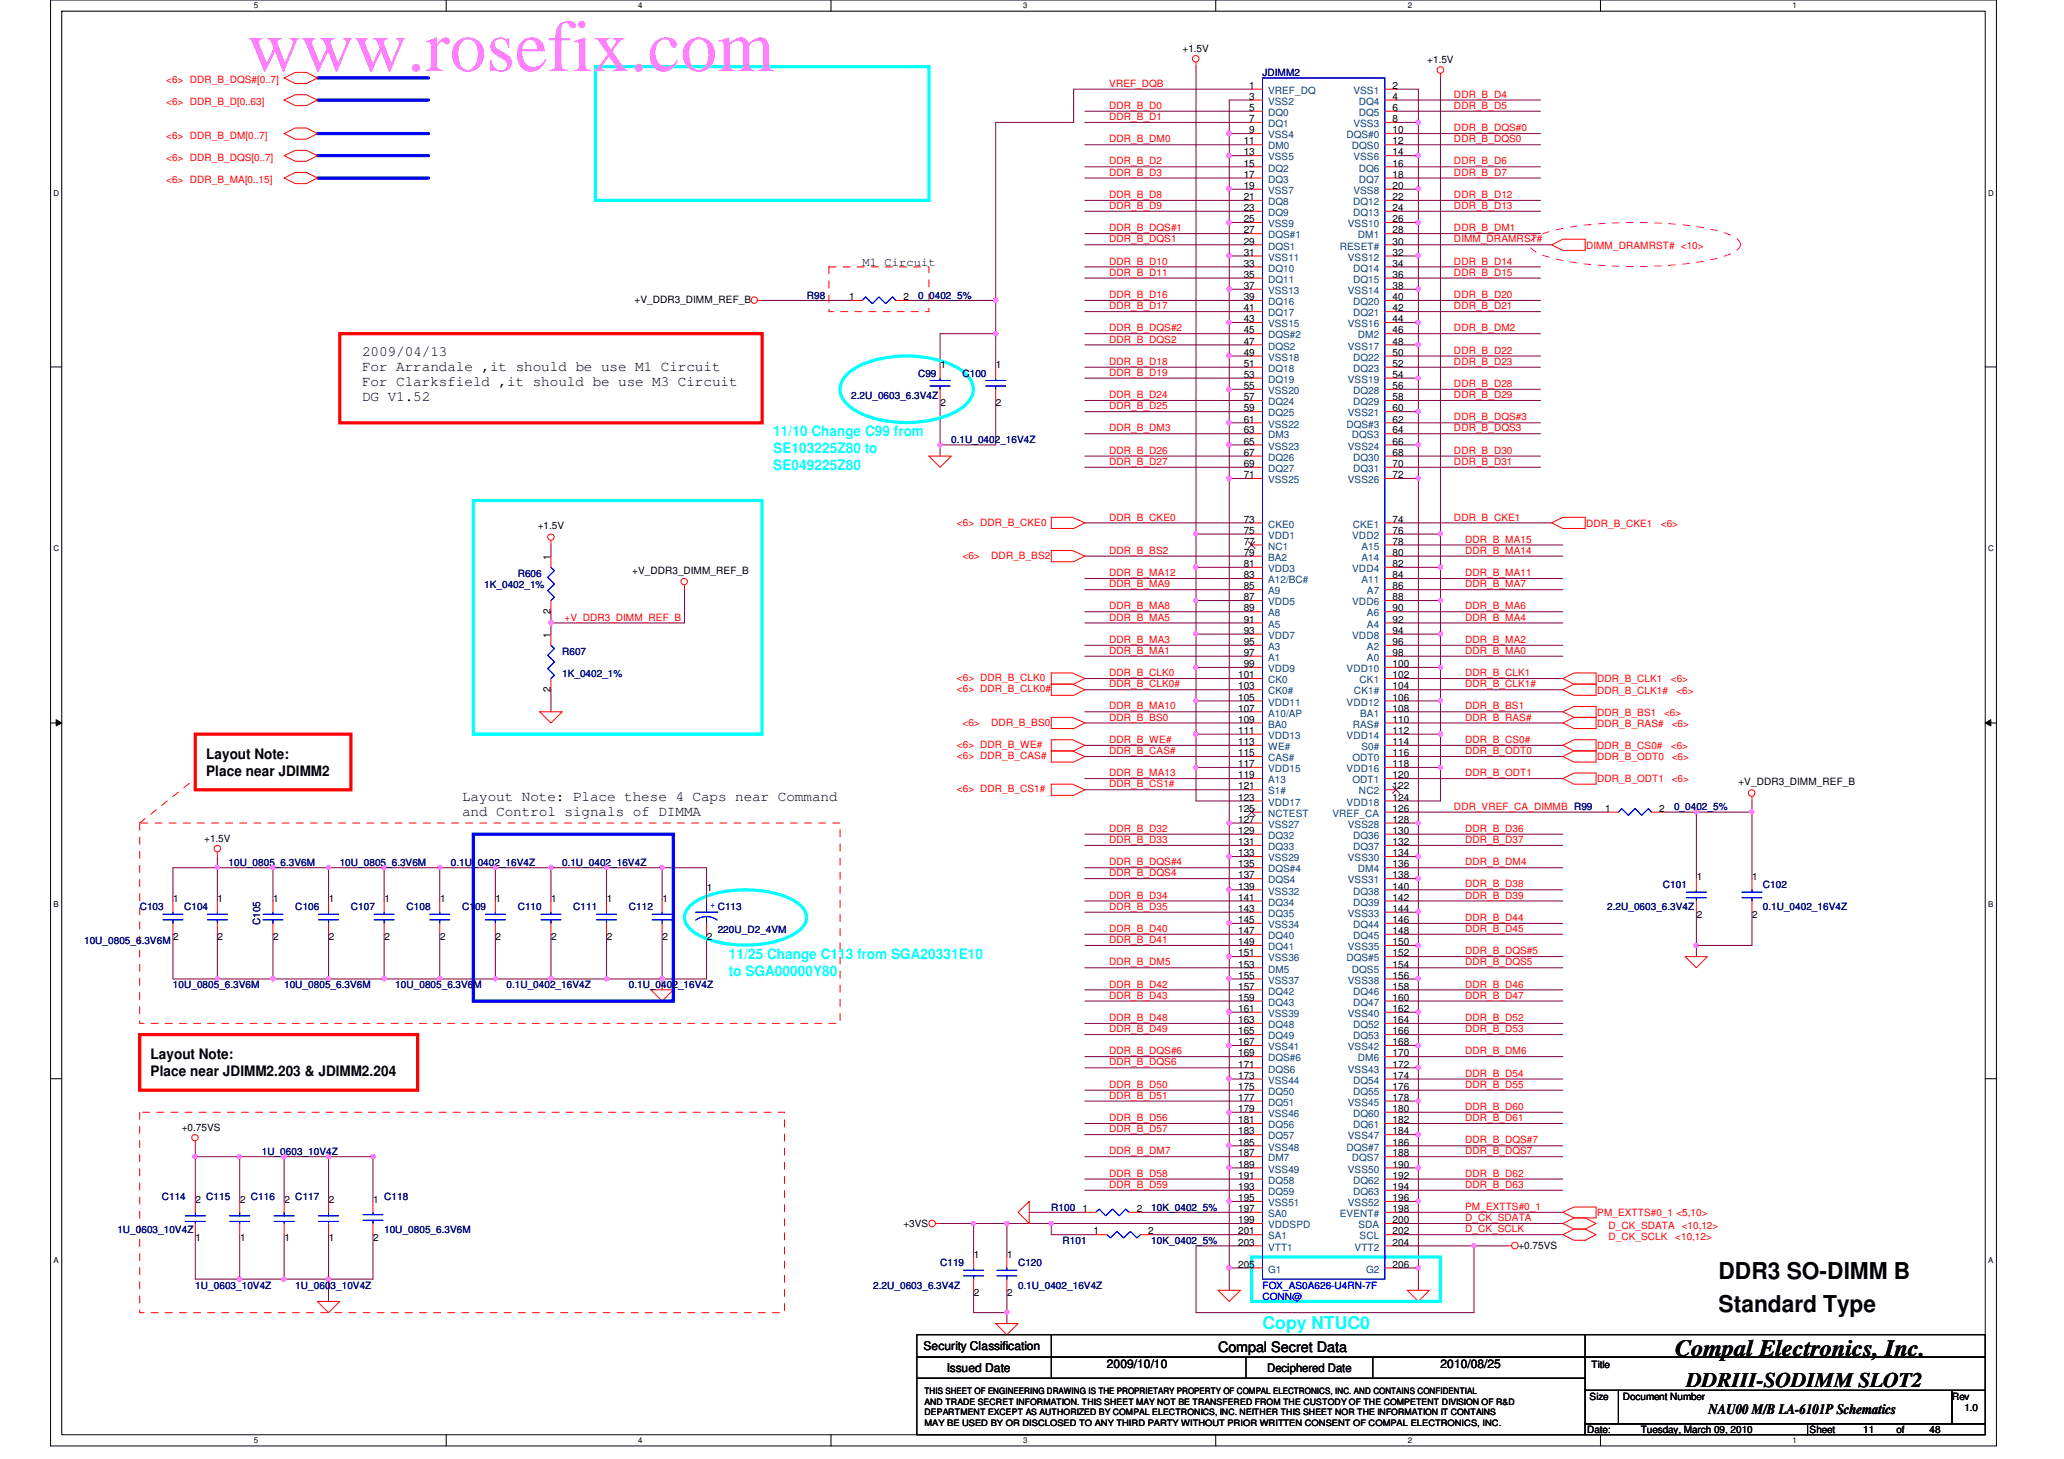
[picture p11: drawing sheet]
<svg xmlns="http://www.w3.org/2000/svg" width="297mm" height="210mm" viewBox="0 0 297 210" stroke-linecap="round" stroke-linejoin="round" font-family="sans-serif">
<defs><g id="words">
<text font-size="10.6" fill="#ff80ff" x="35.6" y="10.2">www.rosefix.com</text>
<g font-size="3.3">
<text x="247.3" y="184">DDR3 SO-DIMM B</text>
<text x="247.3" y="188.8">Standard Type</text>
<text x="241.1" y="195.1">Compal Electronics, Inc.</text>
</g>
<text font-size="3" x="242.7" y="199.6">DDRIII-SODIMM SLOT2</text>
<text font-size="2.5" fill="#0ff" x="181.7" y="191.2">Copy NTUC0</text>
<g font-size="2.1">
<text x="52.1" y="51.2">2009/04/13</text>
<text x="52.1" y="53.4">For Arrandale ,it should be use M1 Circuit</text>
<text x="52.1" y="55.5">For Clarksfield ,it should be use M3 Circuit</text>
<text x="52.1" y="57.7">DG V1.52</text>
<text x="29.7" y="109.1">Layout Note:</text>
<text x="29.7" y="111.6">Place near JDIMM2</text>
<text x="66.5" y="115.2">Layout Note: Place these 4 Caps near Command</text>
<text x="66.5" y="117.4">and Control signals of DIMMA</text>
<text x="21.7" y="152.3">Layout Note:</text>
<text x="21.7" y="154.8">Place near JDIMM2.203 &amp; JDIMM2.204</text>
<text x="175.3" y="194.4">Compal Secret Data</text>
<text x="245.9" y="203.5">NAU00 M/B LA-6101P Schematics</text>
</g>
<g font-size="2.1" fill="#0ff">
<text x="111.3" y="62.7">11/10 Change C99 from</text>
<text x="111.3" y="65.2">SE103225Z80 to</text>
<text x="111.3" y="67.6">SE049225Z80</text>
<text x="104.9" y="137.9">11/25 Change C113 from SGA20331E10</text>
<text x="104.9" y="140.4">to SGA00000Y80</text>
</g>
<g font-size="1.7">
<text x="124.1" y="38.2">M1 Circuit</text>
<text x="132.9" y="194.3">Security Classification</text>
<text x="136.3" y="197.3">Issued Date</text>
<text x="159.3" y="196.9">2009/10/10</text>
<text x="182.4" y="197.4">Deciphered Date</text>
<text x="207.3" y="196.9">2010/08/25</text>
</g>
<g font-size="1.4" fill="#f00">
<text x="23.9" y="11.9">&lt;6&gt; DDR_B_DQS#[0..7]</text>
<text x="23.9" y="15.1">&lt;6&gt; DDR_B_D[0..63]</text>
<text x="159.6" y="12.5">VREF_DQB</text>
<text x="159.6" y="15.7">DDR_B_D0</text>
<text x="159.6" y="17.3">DDR_B_D1</text>
<text x="209.3" y="15.7">DDR_B_D5</text>
<text x="209.3" y="14.1">DDR_B_D4</text>
<text x="23.9" y="19.9">&lt;6&gt; DDR_B_DM[0..7]</text>
<text x="23.9" y="23.1">&lt;6&gt; DDR_B_DQS[0..7]</text>
<text x="159.6" y="23.7">DDR_B_D2</text>
<text x="159.6" y="20.5">DDR_B_DM0</text>
<text x="209.3" y="18.9">DDR_B_DQS#0</text>
<text x="209.3" y="23.7">DDR_B_D6</text>
<text x="209.3" y="20.5">DDR_B_DQS0</text>
<text x="23.9" y="26.3">&lt;6&gt; DDR_B_MA[0..15]</text>
<text x="159.6" y="25.3">DDR_B_D3</text>
<text x="159.6" y="28.5">DDR_B_D8</text>
<text x="209.3" y="28.5">DDR_B_D12</text>
<text x="209.3" y="25.3">DDR_B_D7</text>
<text x="159.6" y="30.1">DDR_B_D9</text>
<text x="159.6" y="33.3">DDR_B_DQS#1</text>
<text x="159.6" y="34.9">DDR_B_DQS1</text>
<text x="209.3" y="33.3">DDR_B_DM1</text>
<text x="209.3" y="34.9">DIMM_DRAMRST#</text>
<text x="209.3" y="30.1">DDR_B_D13</text>
<text x="228.3" y="35.8">DIMM_DRAMRST# &lt;10&gt;</text>
<text x="159.6" y="38.1">DDR_B_D10</text>
<text x="159.6" y="39.7">DDR_B_D11</text>
<text x="209.3" y="38.1">DDR_B_D14</text>
<text x="209.3" y="39.7">DDR_B_D15</text>
<text x="159.6" y="42.9">DDR_B_D16</text>
<text x="159.6" y="47.7">DDR_B_DQS#2</text>
<text x="159.6" y="44.5">DDR_B_D17</text>
<text x="209.3" y="47.7">DDR_B_DM2</text>
<text x="209.3" y="42.9">DDR_B_D20</text>
<text x="209.3" y="44.5">DDR_B_D21</text>
<text x="159.6" y="49.3">DDR_B_DQS2</text>
<text x="159.6" y="52.5">DDR_B_D18</text>
<text x="209.3" y="50.9">DDR_B_D22</text>
<text x="209.3" y="52.5">DDR_B_D23</text>
<text x="159.6" y="58.9">DDR_B_D25</text>
<text x="159.6" y="54.1">DDR_B_D19</text>
<text x="159.6" y="57.3">DDR_B_D24</text>
<text x="209.3" y="55.7">DDR_B_D28</text>
<text x="209.3" y="57.3">DDR_B_D29</text>
<text x="159.6" y="65.3">DDR_B_D26</text>
<text x="159.6" y="62.1">DDR_B_DM3</text>
<text x="209.3" y="65.3">DDR_B_D30</text>
<text x="209.3" y="62.1">DDR_B_DQS3</text>
<text x="209.3" y="60.5">DDR_B_DQS#3</text>
<text x="159.6" y="66.9">DDR_B_D27</text>
<text x="209.3" y="66.9">DDR_B_D31</text>
<text x="137.7" y="75.6">&lt;6&gt; DDR_B_CKE0</text>
<text x="159.6" y="74.9">DDR_B_CKE0</text>
<text x="209.3" y="74.9">DDR_B_CKE1</text>
<text x="228.3" y="75.8">DDR_B_CKE1</text>
<text x="239" y="75.8">&lt;6&gt;</text>
<text x="138.5" y="80.4">&lt;6&gt;</text>
<text x="142.7" y="80.4">DDR_B_BS2</text>
<text x="159.6" y="82.9">DDR_B_MA12</text>
<text x="159.6" y="79.7">DDR_B_BS2</text>
<text x="210.9" y="79.7">DDR_B_MA14</text>
<text x="210.9" y="82.9">DDR_B_MA11</text>
<text x="210.9" y="78.1">DDR_B_MA15</text>
<text x="81.2" y="89.3">+V_DDR3_DIMM_REF_B</text>
<text x="159.6" y="87.7">DDR_B_MA8</text>
<text x="159.6" y="84.5">DDR_B_MA9</text>
<text x="159.6" y="89.3">DDR_B_MA5</text>
<text x="210.9" y="84.5">DDR_B_MA7</text>
<text x="210.9" y="87.7">DDR_B_MA6</text>
<text x="210.9" y="89.3">DDR_B_MA4</text>
<text x="159.6" y="92.5">DDR_B_MA3</text>
<text x="159.6" y="94.1">DDR_B_MA1</text>
<text x="210.9" y="94.1">DDR_B_MA0</text>
<text x="210.9" y="92.5">DDR_B_MA2</text>
<text x="137.7" y="98">&lt;6&gt; DDR_B_CLK0</text>
<text x="137.7" y="99.6">&lt;6&gt; DDR_B_CLK0#</text>
<text x="159.6" y="97.3">DDR_B_CLK0</text>
<text x="159.6" y="98.9">DDR_B_CLK0#</text>
<text x="210.9" y="97.3">DDR_B_CLK1</text>
<text x="210.9" y="98.9">DDR_B_CLK1#</text>
<text x="229.9" y="99.8">DDR_B_CLK1#</text>
<text x="229.9" y="98.2">DDR_B_CLK1</text>
<text x="240.5" y="98.2">&lt;6&gt;</text>
<text x="241.3" y="99.8">&lt;6&gt;</text>
<text x="137.7" y="107.6">&lt;6&gt; DDR_B_WE#</text>
<text x="138.5" y="104.4">&lt;6&gt;</text>
<text x="142.7" y="104.4">DDR_B_BS0</text>
<text x="159.6" y="106.9">DDR_B_WE#</text>
<text x="159.6" y="102.1">DDR_B_MA10</text>
<text x="159.6" y="103.7">DDR_B_BS0</text>
<text x="210.9" y="102.1">DDR_B_BS1</text>
<text x="210.9" y="103.7">DDR_B_RAS#</text>
<text x="210.9" y="106.9">DDR_B_CS0#</text>
<text x="229.9" y="104.6">DDR_B_RAS#</text>
<text x="229.9" y="103">DDR_B_BS1</text>
<text x="229.9" y="107.8">DDR_B_CS0#</text>
<text x="239.5" y="103">&lt;6&gt;</text>
<text x="240.5" y="107.8">&lt;6&gt;</text>
<text x="240.6" y="104.6">&lt;6&gt;</text>
<text x="137.7" y="109.2">&lt;6&gt; DDR_B_CAS#</text>
<text x="159.6" y="113.3">DDR_B_CS1#</text>
<text x="159.6" y="108.5">DDR_B_CAS#</text>
<text x="159.6" y="111.7">DDR_B_MA13</text>
<text x="210.9" y="108.5">DDR_B_ODT0</text>
<text x="210.9" y="111.7">DDR_B_ODT1</text>
<text x="229.9" y="109.4">DDR_B_ODT0</text>
<text x="229.9" y="112.6">DDR_B_ODT1</text>
<text x="240.6" y="109.4">&lt;6&gt;</text>
<text x="240.6" y="112.6">&lt;6&gt;</text>
<text x="137.7" y="114">&lt;6&gt; DDR_B_CS1#</text>
<text x="159.6" y="119.7">DDR_B_D32</text>
<text x="209.3" y="116.5">DDR_VREF_CA_DIMMB R99</text>
<text x="210.9" y="119.7">DDR_B_D36</text>
<text x="159.6" y="121.3">DDR_B_D33</text>
<text x="159.6" y="124.5">DDR_B_DQS#4</text>
<text x="210.9" y="124.5">DDR_B_DM4</text>
<text x="210.9" y="121.3">DDR_B_D37</text>
<text x="159.6" y="130.9">DDR_B_D35</text>
<text x="159.6" y="126.1">DDR_B_DQS4</text>
<text x="159.6" y="129.3">DDR_B_D34</text>
<text x="210.9" y="129.3">DDR_B_D39</text>
<text x="210.9" y="127.7">DDR_B_D38</text>
<text x="159.6" y="134.1">DDR_B_D40</text>
<text x="159.6" y="135.7">DDR_B_D41</text>
<text x="210.9" y="137.3">DDR_B_DQS#5</text>
<text x="210.9" y="132.5">DDR_B_D44</text>
<text x="210.9" y="134.1">DDR_B_D45</text>
<text x="159.6" y="142.1">DDR_B_D42</text>
<text x="159.6" y="138.9">DDR_B_DM5</text>
<text x="159.6" y="143.7">DDR_B_D43</text>
<text x="210.9" y="142.1">DDR_B_D46</text>
<text x="210.9" y="138.9">DDR_B_DQS5</text>
<text x="210.9" y="143.7">DDR_B_D47</text>
<text x="159.6" y="148.5">DDR_B_D49</text>
<text x="159.6" y="146.9">DDR_B_D48</text>
<text x="210.9" y="146.9">DDR_B_D52</text>
<text x="210.9" y="148.5">DDR_B_D53</text>
<text x="159.6" y="153.3">DDR_B_DQS6</text>
<text x="159.6" y="151.7">DDR_B_DQS#6</text>
<text x="210.9" y="151.7">DDR_B_DM6</text>
<text x="210.9" y="154.9">DDR_B_D54</text>
<text x="159.6" y="158.1">DDR_B_D51</text>
<text x="159.6" y="161.3">DDR_B_D56</text>
<text x="159.6" y="156.5">DDR_B_D50</text>
<text x="210.9" y="159.7">DDR_B_D60</text>
<text x="210.9" y="156.5">DDR_B_D55</text>
<text x="210.9" y="161.3">DDR_B_D61</text>
<text x="159.6" y="162.9">DDR_B_D57</text>
<text x="159.6" y="166.1">DDR_B_DM7</text>
<text x="210.9" y="166.1">DDR_B_DQS7</text>
<text x="210.9" y="164.5">DDR_B_DQS#7</text>
<text x="159.6" y="170.9">DDR_B_D59</text>
<text x="159.6" y="169.3">DDR_B_D58</text>
<text x="210.9" y="169.3">DDR_B_D62</text>
<text x="210.9" y="170.9">DDR_B_D63</text>
<text x="210.9" y="177.3">D_CK_SCLK</text>
<text x="210.9" y="175.7">D_CK_SDATA</text>
<text x="210.9" y="174.1">PM_EXTTS#0_1</text>
<text x="229.9" y="175">PM_EXTTS#0_1 &lt;5,10&gt;</text>
<text x="231.5" y="176.7">D_CK_SDATA &lt;10,12&gt;</text>
<text x="231.5" y="178.4">D_CK_SCLK</text>
<text x="241.1" y="178.4">&lt;10,12&gt;</text>
</g>
<g font-size="1.4">
<text x="170.2" y="7.5">+1.5V</text>
<text x="205.4" y="9.1">+1.5V</text>
<text x="179.8" y="12.8">1</text>
<text x="179.8" y="14.4">3</text>
<text x="179.8" y="16">5</text>
<text x="179.8" y="17.6">7</text>
<text x="200.4" y="12.8">2</text>
<text x="200.4" y="17.6">8</text>
<text x="200.4" y="14.4">4</text>
<text x="200.4" y="16">6</text>
<text x="179" y="20.8">11</text>
<text x="179" y="22.4">13</text>
<text x="179" y="24">15</text>
<text x="179.8" y="19.2">9</text>
<text x="200.4" y="22.4">14</text>
<text x="200.4" y="19.2">10</text>
<text x="200.4" y="24">16</text>
<text x="200.4" y="20.8">12</text>
<text x="179" y="25.6">17</text>
<text x="179" y="27.2">19</text>
<text x="179" y="28.8">21</text>
<text x="200.4" y="28.8">22</text>
<text x="200.4" y="27.2">20</text>
<text x="200.4" y="25.6">18</text>
<text x="179" y="30.4">23</text>
<text x="179" y="32">25</text>
<text x="179" y="33.6">27</text>
<text x="179" y="35.2">29</text>
<text x="200.4" y="30.4">24</text>
<text x="200.4" y="33.6">28</text>
<text x="200.4" y="32">26</text>
<text x="200.4" y="35.2">30</text>
<text x="179" y="36.8">31</text>
<text x="179" y="38.4">33</text>
<text x="179" y="40">35</text>
<text x="179" y="41.6">37</text>
<text x="200.4" y="38.4">34</text>
<text x="200.4" y="40">36</text>
<text x="200.4" y="36.8">32</text>
<text x="200.4" y="41.6">38</text>
<text x="91.3" y="43.6">+V_DDR3_DIMM_REF_B</text>
<text x="122.2" y="43.2">1</text>
<text x="130" y="43.2">2</text>
<text x="179" y="43.2">39</text>
<text x="179" y="44.8">41</text>
<text x="179" y="46.4">43</text>
<text x="179" y="48">45</text>
<text x="200.4" y="43.2">40</text>
<text x="200.4" y="44.8">42</text>
<text x="200.4" y="48">46</text>
<text x="200.4" y="46.4">44</text>
<text x="135.3" y="53">1</text>
<text x="143.3" y="53">1</text>
<text x="179" y="49.6">47</text>
<text x="179" y="51.2">49</text>
<text x="179" y="52.8">51</text>
<text x="200.4" y="51.2">50</text>
<text x="200.4" y="52.8">52</text>
<text x="200.4" y="49.6">48</text>
<text x="135.3" y="58.5">2</text>
<text x="143.3" y="58.5">2</text>
<text x="179" y="54.4">53</text>
<text x="179" y="56">55</text>
<text x="179" y="57.6">57</text>
<text x="179" y="59.2">59</text>
<text x="200.4" y="56">56</text>
<text x="200.4" y="57.6">58</text>
<text x="200.4" y="54.4">54</text>
<text x="200.4" y="59.2">60</text>
<text x="179" y="60.8">61</text>
<text x="179" y="62.4">63</text>
<text x="179" y="64">65</text>
<text x="179" y="65.6">67</text>
<text x="200.4" y="65.6">68</text>
<text x="200.4" y="60.8">62</text>
<text x="200.4" y="62.4">64</text>
<text x="200.4" y="64">66</text>
<text x="179" y="67.2">69</text>
<text x="179" y="68.8">71</text>
<text x="200.4" y="67.2">70</text>
<text x="200.4" y="68.8">72</text>
<text x="77.4" y="76.1">+1.5V</text>
<text x="179" y="75.2">73</text>
<text x="179" y="76.8">75</text>
<text x="200.4" y="76.8">76</text>
<text x="200.4" y="75.2">74</text>
<text x="79.2" y="80.5" transform="rotate(-90 79.2 80.5)">1</text>
<text x="91" y="82.6">+V_DDR3_DIMM_REF_B</text>
<text x="179" y="83.2">83</text>
<text x="179" y="78.4">77</text>
<text x="179" y="80">79</text>
<text x="179" y="81.6">81</text>
<text x="200.4" y="83.2">84</text>
<text x="200.4" y="78.4">78</text>
<text x="200.4" y="80">80</text>
<text x="200.4" y="81.6">82</text>
<text x="79.2" y="88.3" transform="rotate(-90 79.2 88.3)">2</text>
<text x="179" y="84.8">85</text>
<text x="179" y="86.4">87</text>
<text x="179" y="88">89</text>
<text x="179" y="89.6">91</text>
<text x="200.4" y="84.8">86</text>
<text x="200.4" y="88">90</text>
<text x="200.4" y="89.6">92</text>
<text x="200.4" y="86.4">88</text>
<text x="79.2" y="91.7" transform="rotate(-90 79.2 91.7)">1</text>
<text x="179" y="91.2">93</text>
<text x="179" y="92.8">95</text>
<text x="179" y="94.4">97</text>
<text x="179" y="96">99</text>
<text x="200.4" y="92.8">96</text>
<text x="200.4" y="94.4">98</text>
<text x="200.4" y="96">100</text>
<text x="200.4" y="91.2">94</text>
<text x="79.2" y="99.5" transform="rotate(-90 79.2 99.5)">2</text>
<text x="178.2" y="97.6">101</text>
<text x="178.2" y="99.2">103</text>
<text x="178.2" y="100.8">105</text>
<text x="200.4" y="99.2">104</text>
<text x="200.4" y="100.8">106</text>
<text x="200.4" y="97.6">102</text>
<text x="178.2" y="102.4">107</text>
<text x="178.2" y="104">109</text>
<text x="178.2" y="105.6">111</text>
<text x="178.2" y="107.2">113</text>
<text x="200.4" y="107.2">114</text>
<text x="200.4" y="105.6">112</text>
<text x="200.4" y="102.4">108</text>
<text x="200.4" y="104">110</text>
<text x="178.2" y="108.8">115</text>
<text x="178.2" y="110.4">117</text>
<text x="178.2" y="112">119</text>
<text x="178.2" y="113.6">121</text>
<text x="200.4" y="110.4">118</text>
<text x="200.4" y="113.6">122</text>
<text x="200.4" y="108.8">116</text>
<text x="200.4" y="112">120</text>
<text x="250.2" y="112.9">+V_DDR3_DIMM_REF_B</text>
<text x="178.2" y="115.2">123</text>
<text x="178.2" y="116.8">125</text>
<text x="178.2" y="118.4">127</text>
<text x="178.2" y="120">129</text>
<text x="200.4" y="116.8">126</text>
<text x="200.4" y="120">130</text>
<text x="200.4" y="115.2">124</text>
<text x="200.4" y="118.4">128</text>
<text x="231" y="116.8">1</text>
<text x="238.8" y="116.8">2</text>
<text x="29.4" y="121.1">+1.5V</text>
<text x="178.2" y="121.6">131</text>
<text x="178.2" y="123.2">133</text>
<text x="178.2" y="124.8">135</text>
<text x="200.4" y="121.6">132</text>
<text x="200.4" y="124.8">136</text>
<text x="200.4" y="123.2">134</text>
<text x="24.9" y="129.8">1</text>
<text x="31.3" y="129.8">1</text>
<text x="39.3" y="129.8">1</text>
<text x="47.3" y="129.8">1</text>
<text x="55.3" y="129.8">1</text>
<text x="63.3" y="129.8">1</text>
<text x="71.3" y="129.8">1</text>
<text x="79.3" y="129.8">1</text>
<text x="87.3" y="129.8">1</text>
<text x="95.3" y="129.8">1</text>
<text x="101.7" y="128.2">1</text>
<text x="178.2" y="126.4">137</text>
<text x="178.2" y="128">139</text>
<text x="178.2" y="129.6">141</text>
<text x="178.2" y="131.2">143</text>
<text x="200.4" y="128">140</text>
<text x="200.4" y="129.6">142</text>
<text x="200.4" y="126.4">138</text>
<text x="200.4" y="131.2">144</text>
<text x="244.2" y="126.6">1</text>
<text x="252.2" y="126.6">1</text>
<text x="24.9" y="135.3">2</text>
<text x="31.3" y="135.3">2</text>
<text x="39.3" y="135.3">2</text>
<text x="47.3" y="135.3">2</text>
<text x="55.3" y="135.3">2</text>
<text x="63.3" y="135.3">2</text>
<text x="71.3" y="135.3">2</text>
<text x="79.3" y="135.3">2</text>
<text x="87.3" y="135.3">2</text>
<text x="95.3" y="135.3">2</text>
<text x="101.7" y="135.3">2</text>
<text x="178.2" y="132.8">145</text>
<text x="178.2" y="134.4">147</text>
<text x="178.2" y="136">149</text>
<text x="178.2" y="137.6">151</text>
<text x="200.4" y="132.8">146</text>
<text x="200.4" y="134.4">148</text>
<text x="200.4" y="137.6">152</text>
<text x="200.4" y="136">150</text>
<text x="244.2" y="132.1">2</text>
<text x="252.2" y="132.1">2</text>
<text x="178.2" y="139.2">153</text>
<text x="178.2" y="140.8">155</text>
<text x="178.2" y="142.4">157</text>
<text x="178.2" y="144">159</text>
<text x="200.4" y="142.4">158</text>
<text x="200.4" y="144">160</text>
<text x="200.4" y="139.2">154</text>
<text x="200.4" y="140.8">156</text>
<text x="178.2" y="145.6">161</text>
<text x="178.2" y="147.2">163</text>
<text x="178.2" y="148.8">165</text>
<text x="200.4" y="147.2">164</text>
<text x="200.4" y="148.8">166</text>
<text x="200.4" y="145.6">162</text>
<text x="178.2" y="150.4">167</text>
<text x="178.2" y="152">169</text>
<text x="178.2" y="153.6">171</text>
<text x="178.2" y="155.2">173</text>
<text x="200.4" y="155.2">174</text>
<text x="200.4" y="152">170</text>
<text x="200.4" y="150.4">168</text>
<text x="200.4" y="153.6">172</text>
<text x="178.2" y="156.8">175</text>
<text x="178.2" y="158.4">177</text>
<text x="178.2" y="160">179</text>
<text x="178.2" y="161.6">181</text>
<text x="200.4" y="156.8">176</text>
<text x="200.4" y="160">180</text>
<text x="200.4" y="161.6">182</text>
<text x="200.4" y="158.4">178</text>
<text x="26.2" y="162.6">+0.75VS</text>
<text x="178.2" y="163.2">183</text>
<text x="178.2" y="164.8">185</text>
<text x="178.2" y="166.4">187</text>
<text x="178.2" y="168">189</text>
<text x="200.4" y="164.8">186</text>
<text x="200.4" y="163.2">184</text>
<text x="200.4" y="166.4">188</text>
<text x="200.4" y="168">190</text>
<text x="28.1" y="173">2</text>
<text x="34.5" y="173">2</text>
<text x="40.9" y="173">2</text>
<text x="47.3" y="173">2</text>
<text x="53.7" y="173">1</text>
<text x="178.2" y="169.6">191</text>
<text x="178.2" y="171.2">193</text>
<text x="178.2" y="172.8">195</text>
<text x="200.4" y="169.6">192</text>
<text x="200.4" y="171.2">194</text>
<text x="200.4" y="172.8">196</text>
<text x="28.1" y="178.5">1</text>
<text x="34.5" y="178.5">1</text>
<text x="40.9" y="178.5">1</text>
<text x="47.3" y="178.5">1</text>
<text x="53.7" y="178.5">2</text>
<text x="130" y="176.6">+3VS</text>
<text x="155.8" y="174.4">1</text>
<text x="157.4" y="177.6">1</text>
<text x="163.6" y="174.4">2</text>
<text x="165.2" y="177.6">2</text>
<text x="178.2" y="174.4">197</text>
<text x="178.2" y="176">199</text>
<text x="178.2" y="177.6">201</text>
<text x="178.2" y="179.2">203</text>
<text x="200.4" y="176">200</text>
<text x="200.4" y="179.2">204</text>
<text x="200.4" y="177.6">202</text>
<text x="200.4" y="174.4">198</text>
<text x="218.5" y="179.6">+0.75VS</text>
<text x="140.2" y="181">1</text>
<text x="144.9" y="181">1</text>
<text x="178.2" y="182.4">205</text>
<text x="200.4" y="182.4">206</text>
<text x="140.2" y="186.5">2</text>
<text x="144.9" y="186.5">2</text>
<text x="229.1" y="196.8">Title</text>
<text x="228.8" y="201.4">Size</text>
<text x="233.6" y="201.4">Document Number</text>
<text x="280.9" y="201.4">Rev</text>
<text x="282.7" y="203">1.0</text>
<text x="228.4" y="206.2">Date:</text>
<text x="236.1" y="206.2">Tuesday, March 09, 2010</text>
<text x="260.4" y="206.2">Sheet</text>
<text x="268.1" y="206.2">11</text>
<text x="272.9" y="206.2">of</text>
<text x="277.7" y="206.2">48</text>
</g>
<g font-size="1.4" fill="#000080">
<text x="181.7" y="11">JDIMM2</text>
<text x="116.1" y="43">R98</text>
<text x="132.1" y="43">0_0402_5%</text>
<text x="122.5" y="57.4">2.2U_0603_6.3V4Z</text>
<text x="132.1" y="54.2">C99</text>
<text x="138.5" y="54.2">C100</text>
<text x="136.9" y="63.8">0.1U_0402_16V4Z</text>
<text x="74.5" y="83">R606</text>
<text x="69.7" y="84.6">1K_0402_1%</text>
<text x="80.9" y="94.2">R607</text>
<text x="80.9" y="97.4">1K_0402_1%</text>
<text x="240.9" y="116.6">0_0402_5%</text>
<text x="32.9" y="124.6">10U_0805_6.3V6M</text>
<text x="48.9" y="124.6">10U_0805_6.3V6M</text>
<text x="64.9" y="124.6">0.1U_0402_16V4Z</text>
<text x="80.9" y="124.6">0.1U_0402_16V4Z</text>
<text x="20.1" y="131">C103</text>
<text x="26.5" y="131">C104</text>
<text x="42.5" y="131">C106</text>
<text x="50.5" y="131">C107</text>
<text x="58.5" y="131">C108</text>
<text x="66.5" y="131">C109</text>
<text x="74.5" y="131">C110</text>
<text x="82.5" y="131">C111</text>
<text x="90.5" y="131">C112</text>
<text x="231.3" y="131">2.2U_0603_6.3V4Z</text>
<text x="239.3" y="127.8">C101</text>
<text x="253.7" y="127.8">C102</text>
<text x="253.7" y="131">0.1U_0402_16V4Z</text>
<text x="12.1" y="135.8">10U_0805_6.3V6M</text>
<text x="37.5" y="133.1" transform="rotate(-90 37.5 133.1)">C105</text>
<text x="103.3" y="134.2">220U_D2_4VM</text>
<text x="24.9" y="142.2">10U_0805_6.3V6M</text>
<text x="40.9" y="142.2">10U_0805_6.3V6M</text>
<text x="56.9" y="142.2">10U_0805_6.3V6M</text>
<text x="72.9" y="142.2">0.1U_0402_16V4Z</text>
<text x="90.5" y="142.2">0.1U_0402_16V4Z</text>
<text x="37.7" y="166.2">1U_0603_10V4Z</text>
<text x="23.3" y="172.6">C114</text>
<text x="29.7" y="172.6">C115</text>
<text x="36.1" y="172.6">C116</text>
<text x="42.5" y="172.6">C117</text>
<text x="55.3" y="172.6">C118</text>
<text x="16.9" y="177.4">1U_0603_10V4Z</text>
<text x="55.3" y="177.4">10U_0805_6.3V6M</text>
<text x="151.3" y="174.2">R100</text>
<text x="152.9" y="179">R101</text>
<text x="165.7" y="179">10K_0402_5%</text>
<text x="165.7" y="174.2">10K_0402_5%</text>
<text x="28.1" y="185.4">1U_0603_10V4Z</text>
<text x="42.5" y="185.4">1U_0603_10V4Z</text>
<text x="125.7" y="185.4">2.2U_0603_6.3V4Z</text>
<text x="135.3" y="182.2">C119</text>
<text x="146.5" y="182.2">C120</text>
<text x="146.5" y="185.4">0.1U_0402_16V4Z</text>
</g>
<g font-size="1.4" fill="#004080">
<text x="182.5" y="13.5">VREF_DQ</text>
<text x="182.5" y="15.1">VSS2</text>
<text x="182.5" y="16.7">DQ0</text>
<text x="194.8" y="13.5">VSS1</text>
<text x="195.5" y="15.1">DQ4</text>
<text x="195.5" y="16.7">DQ5</text>
<text x="182.5" y="18.3">DQ1</text>
<text x="182.5" y="19.9">VSS4</text>
<text x="182.5" y="21.5">DM0</text>
<text x="182.5" y="23.1">VSS5</text>
<text x="193.8" y="19.9">DQS#0</text>
<text x="194.6" y="21.5">DQS0</text>
<text x="194.8" y="18.3">VSS3</text>
<text x="194.8" y="23.1">VSS6</text>
<text x="182.5" y="24.7">DQ2</text>
<text x="182.5" y="26.3">DQ3</text>
<text x="182.5" y="27.9">VSS7</text>
<text x="182.5" y="29.5">DQ8</text>
<text x="194.7" y="29.5">DQ12</text>
<text x="194.8" y="27.9">VSS8</text>
<text x="195.5" y="24.7">DQ6</text>
<text x="195.5" y="26.3">DQ7</text>
<text x="182.5" y="31.1">DQ9</text>
<text x="182.5" y="32.7">VSS9</text>
<text x="182.5" y="34.3">DQS#1</text>
<text x="182.5" y="35.9">DQS1</text>
<text x="192.8" y="35.9">RESET#</text>
<text x="194" y="32.7">VSS10</text>
<text x="194.7" y="31.1">DQ13</text>
<text x="195.4" y="34.3">DM1</text>
<text x="182.5" y="37.5">VSS11</text>
<text x="182.5" y="39.1">DQ10</text>
<text x="182.5" y="40.7">DQ11</text>
<text x="194" y="37.5">VSS12</text>
<text x="194.7" y="39.1">DQ14</text>
<text x="194.7" y="40.7">DQ15</text>
<text x="182.5" y="42.3">VSS13</text>
<text x="182.5" y="43.9">DQ16</text>
<text x="182.5" y="45.5">DQ17</text>
<text x="182.5" y="47.1">VSS15</text>
<text x="194" y="42.3">VSS14</text>
<text x="194" y="47.1">VSS16</text>
<text x="194.7" y="43.9">DQ20</text>
<text x="194.7" y="45.5">DQ21</text>
<text x="182.5" y="48.7">DQS#2</text>
<text x="182.5" y="50.3">DQS2</text>
<text x="182.5" y="51.9">VSS18</text>
<text x="182.5" y="53.5">DQ18</text>
<text x="194" y="50.3">VSS17</text>
<text x="194.7" y="51.9">DQ22</text>
<text x="194.7" y="53.5">DQ23</text>
<text x="195.4" y="48.7">DM2</text>
<text x="182.5" y="55.1">DQ19</text>
<text x="182.5" y="56.7">VSS20</text>
<text x="182.5" y="58.3">DQ24</text>
<text x="182.5" y="59.9">DQ25</text>
<text x="194" y="55.1">VSS19</text>
<text x="194" y="59.9">VSS21</text>
<text x="194.7" y="56.7">DQ28</text>
<text x="194.7" y="58.3">DQ29</text>
<text x="182.5" y="61.5">VSS22</text>
<text x="182.5" y="63.1">DM3</text>
<text x="182.5" y="64.7">VSS23</text>
<text x="193.8" y="61.5">DQS#3</text>
<text x="194" y="64.7">VSS24</text>
<text x="194.6" y="63.1">DQS3</text>
<text x="182.5" y="66.3">DQ26</text>
<text x="182.5" y="67.9">DQ27</text>
<text x="182.5" y="69.5">VSS25</text>
<text x="194" y="69.5">VSS26</text>
<text x="194.7" y="66.3">DQ30</text>
<text x="194.7" y="67.9">DQ31</text>
<text x="182.5" y="75.9">CKE0</text>
<text x="182.5" y="77.5">VDD1</text>
<text x="194.6" y="77.5">VDD2</text>
<text x="194.7" y="75.9">CKE1</text>
<text x="182.5" y="83.9">A12/BC#</text>
<text x="182.5" y="79.1">NC1</text>
<text x="182.5" y="80.7">BA2</text>
<text x="182.5" y="82.3">VDD3</text>
<text x="194.6" y="82.3">VDD4</text>
<text x="195.9" y="83.9">A11</text>
<text x="195.9" y="79.1">A15</text>
<text x="195.9" y="80.7">A14</text>
<text x="182.5" y="85.5">A9</text>
<text x="182.5" y="87.1">VDD5</text>
<text x="182.5" y="88.7">A8</text>
<text x="194.6" y="87.1">VDD6</text>
<text x="196.7" y="85.5">A7</text>
<text x="196.7" y="88.7">A6</text>
<text x="182.5" y="90.3">A5</text>
<text x="182.5" y="91.9">VDD7</text>
<text x="182.5" y="93.5">A3</text>
<text x="182.5" y="95.1">A1</text>
<text x="194.6" y="91.9">VDD8</text>
<text x="196.7" y="90.3">A4</text>
<text x="196.7" y="93.5">A2</text>
<text x="196.7" y="95.1">A0</text>
<text x="182.5" y="96.7">VDD9</text>
<text x="182.5" y="98.3">CK0</text>
<text x="182.5" y="99.9">CK0#</text>
<text x="182.5" y="101.5">VDD11</text>
<text x="193.8" y="96.7">VDD10</text>
<text x="193.8" y="101.5">VDD12</text>
<text x="194.9" y="99.9">CK1#</text>
<text x="195.7" y="98.3">CK1</text>
<text x="182.5" y="103.1">A10/AP</text>
<text x="182.5" y="104.7">BA0</text>
<text x="182.5" y="106.3">VDD13</text>
<text x="182.5" y="107.9">WE#</text>
<text x="193.8" y="106.3">VDD14</text>
<text x="194.7" y="104.7">RAS#</text>
<text x="195.7" y="103.1">BA1</text>
<text x="195.9" y="107.9">S0#</text>
<text x="182.5" y="109.5">CAS#</text>
<text x="182.5" y="111.1">VDD15</text>
<text x="182.5" y="112.7">A13</text>
<text x="193.8" y="111.1">VDD16</text>
<text x="194.6" y="109.5">ODT0</text>
<text x="194.6" y="112.7">ODT1</text>
<text x="182.5" y="114.3">S1#</text>
<text x="182.5" y="115.9">VDD17</text>
<text x="182.5" y="117.5">NCTEST</text>
<text x="182.5" y="119.1">VSS27</text>
<text x="191.8" y="117.5">VREF_CA</text>
<text x="193.8" y="115.9">VDD18</text>
<text x="194" y="119.1">VSS28</text>
<text x="195.6" y="114.3">NC2</text>
<text x="182.5" y="120.7">DQ32</text>
<text x="182.5" y="122.3">DQ33</text>
<text x="182.5" y="123.9">VSS29</text>
<text x="182.5" y="125.5">DQS#4</text>
<text x="194" y="123.9">VSS30</text>
<text x="194.7" y="120.7">DQ36</text>
<text x="194.7" y="122.3">DQ37</text>
<text x="195.4" y="125.5">DM4</text>
<text x="182.5" y="127.1">DQS4</text>
<text x="182.5" y="128.7">VSS32</text>
<text x="182.5" y="130.3">DQ34</text>
<text x="182.5" y="131.9">DQ35</text>
<text x="194" y="127.1">VSS31</text>
<text x="194" y="131.9">VSS33</text>
<text x="194.7" y="128.7">DQ38</text>
<text x="194.7" y="130.3">DQ39</text>
<text x="182.5" y="133.5">VSS34</text>
<text x="182.5" y="135.1">DQ40</text>
<text x="182.5" y="136.7">DQ41</text>
<text x="194" y="136.7">VSS35</text>
<text x="194.7" y="133.5">DQ44</text>
<text x="194.7" y="135.1">DQ45</text>
<text x="182.5" y="138.3">VSS36</text>
<text x="182.5" y="139.9">DM5</text>
<text x="182.5" y="141.5">VSS37</text>
<text x="182.5" y="143.1">DQ42</text>
<text x="193.8" y="138.3">DQS#5</text>
<text x="194" y="141.5">VSS38</text>
<text x="194.6" y="139.9">DQS5</text>
<text x="194.7" y="143.1">DQ46</text>
<text x="182.5" y="144.7">DQ43</text>
<text x="182.5" y="146.3">VSS39</text>
<text x="182.5" y="147.9">DQ48</text>
<text x="182.5" y="149.5">DQ49</text>
<text x="194" y="146.3">VSS40</text>
<text x="194.7" y="144.7">DQ47</text>
<text x="194.7" y="147.9">DQ52</text>
<text x="194.7" y="149.5">DQ53</text>
<text x="182.5" y="151.1">VSS41</text>
<text x="182.5" y="152.7">DQS#6</text>
<text x="182.5" y="154.3">DQS6</text>
<text x="182.5" y="155.9">VSS44</text>
<text x="194" y="151.1">VSS42</text>
<text x="194" y="154.3">VSS43</text>
<text x="194.7" y="155.9">DQ54</text>
<text x="195.4" y="152.7">DM6</text>
<text x="182.5" y="157.5">DQ50</text>
<text x="182.5" y="159.1">DQ51</text>
<text x="182.5" y="160.7">VSS46</text>
<text x="194" y="159.1">VSS45</text>
<text x="194.7" y="157.5">DQ55</text>
<text x="194.7" y="160.7">DQ60</text>
<text x="182.5" y="162.3">DQ56</text>
<text x="182.5" y="163.9">DQ57</text>
<text x="182.5" y="165.5">VSS48</text>
<text x="182.5" y="167.1">DM7</text>
<text x="193.8" y="165.5">DQS#7</text>
<text x="194" y="163.9">VSS47</text>
<text x="194.6" y="167.1">DQS7</text>
<text x="194.7" y="162.3">DQ61</text>
<text x="182.5" y="168.7">VSS49</text>
<text x="182.5" y="170.3">DQ58</text>
<text x="182.5" y="171.9">DQ59</text>
<text x="182.5" y="173.5">VSS51</text>
<text x="194" y="168.7">VSS50</text>
<text x="194" y="173.5">VSS52</text>
<text x="194.7" y="170.3">DQ62</text>
<text x="194.7" y="171.9">DQ63</text>
<text x="182.5" y="175.1">SA0</text>
<text x="182.5" y="176.7">VDDSPD</text>
<text x="182.5" y="178.3">SA1</text>
<text x="182.5" y="179.9">VTT1</text>
<text x="192.8" y="175.1">EVENT#</text>
<text x="194.9" y="179.9">VTT2</text>
<text x="195.5" y="176.7">SDA</text>
<text x="195.7" y="178.3">SCL</text>
<text x="182.5" y="183.1">G1</text>
<text x="196.6" y="183.1">G2</text>
</g>
<g font-size="1.4" fill="#00f">
<text x="102.2" y="130.6">+ C113</text>
<text x="181.7" y="185.4">FOX_AS0A626-U4RN-7F</text>
<text x="181.7" y="187">CONN@</text>
</g>
<g font-size="1.3">
<text x="133.1" y="203.6">DEPARTMENT EXCEPT AS AUTHORIZED BY COMPAL ELECTRONICS, INC. NEITHER THIS SHEET NOR THE INFORMATION IT CONTAINS</text>
<text x="133.1" y="200.6">THIS SHEET OF ENGINEERING DRAWING IS THE PROPRIETARY PROPERTY OF COMPAL ELECTRONICS, INC. AND CONTAINS CONFIDENTIAL</text>
<text x="133.1" y="202.1">AND TRADE SECRET INFORMATION. THIS SHEET MAY NOT BE TRANSFERED FROM THE CUSTODY OF THE COMPETENT DIVISION OF R&amp;D</text>
<text x="133.1" y="205.1">MAY BE USED BY OR DISCLOSED TO ANY THIRD PARTY WITHOUT PRIOR WRITTEN CONSENT OF COMPAL ELECTRONICS, INC.</text>
</g>
<g font-size="1.1">
<text x="36.5" y="1.1">5</text>
<text x="91.9" y="1.1">4</text>
<text x="147.2" y="1.1">3</text>
<text x="202.6" y="1.1">2</text>
<text x="258" y="1.1">1</text>
<text x="7.7" y="28.2">D</text>
<text x="286.1" y="28.2">D</text>
<text x="7.7" y="79.3">C</text>
<text x="286.1" y="79.3">C</text>
<text x="7.7" y="130.6">B</text>
<text x="286.1" y="130.6">B</text>
<text x="7.7" y="181.7">A</text>
<text x="286.1" y="181.7">A</text>
<text x="36.5" y="207.6">5</text>
<text x="91.9" y="207.6">4</text>
<text x="147.2" y="207.6">3</text>
<text x="202.6" y="207.6">2</text>
<text x="258" y="207.6">1</text>
</g>
</g></defs>
<path d="M7.3 0h280v208h-280zM8.9 1.6h276.8v204.8h-276.8z" fill="none" stroke="#000" stroke-width=".14"/>
<g fill="#fff">
<path d="M36.5 .2h.6v1.2h-.6z"/>
<path d="M36.5 206.6h.6v1.2h-.6z"/>
</g>
<path d="M64.2 0v1.6M64.2 206.4v1.6" fill="none" stroke="#000" stroke-width=".14"/>
<g fill="#fff">
<path d="M91.9 .2h.6v1.2h-.6z"/>
<path d="M91.9 206.6h.6v1.2h-.6z"/>
</g>
<path d="M119.6 0v1.6M119.6 206.4v1.6" fill="none" stroke="#000" stroke-width=".14"/>
<g fill="#fff">
<path d="M147.2 .2h.6v1.2h-.6z"/>
<path d="M147.2 206.6h.6v1.2h-.6z"/>
</g>
<path d="M175 0v1.6M175 206.4v1.6" fill="none" stroke="#000" stroke-width=".14"/>
<g fill="#fff">
<path d="M202.6 .2h.6v1.2h-.6z"/>
<path d="M202.6 206.6h.6v1.2h-.6z"/>
</g>
<path d="M230.3 0v1.6M230.3 206.4v1.6" fill="none" stroke="#000" stroke-width=".14"/>
<g fill="#fff">
<path d="M258 .2h.6v1.2h-.6z"/>
<path d="M258 206.6h.6v1.2h-.6z"/>
<path d="M7.7 27.2h.8v1.2h-.8z"/>
<path d="M286.1 27.2h.8v1.2h-.8z"/>
<path d="M7.7 78.4h.8v1.1h-.8z"/>
<path d="M286.1 78.4h.8v1.1h-.8z"/>
</g>
<path d="M7.3 52.8h1.6M285.7 52.8h1.6" fill="none" stroke="#000" stroke-width=".14"/>
<g fill="#fff">
<path d="M7.7 129.6h.7v1.2h-.7z"/>
<path d="M286.1 129.6h.7v1.2h-.7z"/>
</g>
<path d="M7.3 104h1.6M8.1 103.5l.8 .5-.8 .4zM285.7 104h1.6M285.7 104l.8-.5v.9z" fill="none" stroke="#000" stroke-width=".14"/>
<path d="M8.1 103.5l.8 .5-.8 .4zM285.7 104l.8-.5v.9z" fill="#000"/>
<g fill="#fff">
<path d="M7.7 180.8h.7v1.1h-.7z"/>
<path d="M286.1 180.8h.7v1.1h-.7z"/>
</g>
<path d="M7.3 155.2h1.6M285.7 155.2h1.6" fill="none" stroke="#000" stroke-width=".14"/>
<path d="M45.7 14.4h16M45.7 19.2h16M45.7 11.2h16M45.7 25.6h16M45.7 22.4h16" fill="none" stroke="#00f" stroke-width=".47"/>
<path d="M34.5 166.4h6.4" fill="none" stroke="#800040" stroke-width=".14"/>
<circle cx="34.5" cy="166.4" r=".3" fill="#f0f"/>
<circle cx="34.5" cy="166.4" r=".3" fill="none" stroke="#f0f" stroke-width=".14"/>
<path d="M28.1 177.6v6.4h6.4M28.1 164.8v8M34.5 166.4v6.4M47.3 166.4h6.4M47.3 177.6v6.4" fill="none" stroke="#800040" stroke-width=".14"/>
<circle cx="47.3" cy="166.4" r=".3" fill="#f0f"/>
<circle cx="47.3" cy="166.4" r=".3" fill="none" stroke="#f0f" stroke-width=".14"/>
<path d="M34.5 177.6v6.4" fill="none" stroke="#800040" stroke-width=".14"/>
<circle cx="34.5" cy="184" r=".3" fill="#f0f"/>
<circle cx="34.5" cy="184" r=".3" fill="none" stroke="#f0f" stroke-width=".14"/>
<path d="M28.1 166.4h6.4M47.3 166.4v6.4" fill="none" stroke="#800040" stroke-width=".14"/>
<circle cx="28.1" cy="166.4" r=".3" fill="#f0f"/>
<circle cx="28.1" cy="166.4" r=".3" fill="none" stroke="#f0f" stroke-width=".14"/>
<path d="M40.9 177.6v6.4M34.5 184h6.4M40.9 184h6.4" fill="none" stroke="#800040" stroke-width=".14"/>
<circle cx="47.3" cy="184" r=".3" fill="#f0f"/>
<circle cx="47.3" cy="184" r=".3" fill="none" stroke="#f0f" stroke-width=".14"/>
<circle cx="40.9" cy="184" r=".31" fill="#f0f"/>
<circle cx="40.9" cy="184" r=".31" fill="none" stroke="#f0f" stroke-width=".14"/>
<path d="M71.3 140.8h8M40.9 166.4v6.4M47.3 184v3.2" fill="none" stroke="#800040" stroke-width=".14"/>
<circle cx="71.3" cy="140.8" r=".3" fill="#f0f"/>
<circle cx="71.3" cy="140.8" r=".3" fill="none" stroke="#f0f" stroke-width=".14"/>
<path d="M39.3 124.8h8M55.3 124.8v4.8M31.3 140.8h8" fill="none" stroke="#800040" stroke-width=".14"/>
<circle cx="39.3" cy="124.8" r=".3" fill="#f0f"/>
<circle cx="39.3" cy="124.8" r=".3" fill="none" stroke="#f0f" stroke-width=".14"/>
<path d="M63.3 124.8h8" fill="none" stroke="#800040" stroke-width=".14"/>
<circle cx="63.3" cy="124.8" r=".3" fill="#f0f"/>
<circle cx="63.3" cy="124.8" r=".3" fill="none" stroke="#f0f" stroke-width=".14"/>
<path d="M55.3 140.8h8" fill="none" stroke="#800040" stroke-width=".14"/>
<circle cx="63.3" cy="140.8" r=".3" fill="#f0f"/>
<circle cx="63.3" cy="140.8" r=".3" fill="none" stroke="#f0f" stroke-width=".14"/>
<circle cx="55.3" cy="140.8" r=".3" fill="#f0f"/>
<circle cx="55.3" cy="140.8" r=".3" fill="none" stroke="#f0f" stroke-width=".14"/>
<path d="M71.3 124.8h8M79.3 134.4v6.4" fill="none" stroke="#800040" stroke-width=".14"/>
<circle cx="79.3" cy="124.8" r=".3" fill="#f0f"/>
<circle cx="79.3" cy="124.8" r=".3" fill="none" stroke="#f0f" stroke-width=".14"/>
<circle cx="71.3" cy="124.8" r=".3" fill="#f0f"/>
<circle cx="71.3" cy="124.8" r=".3" fill="none" stroke="#f0f" stroke-width=".14"/>
<path d="M31.3 124.8h8M87.3 134.4v6.4M95.3 140.8v1.6" fill="none" stroke="#800040" stroke-width=".14"/>
<circle cx="39.3" cy="124.8" r=".3" fill="#f0f"/>
<circle cx="39.3" cy="124.8" r=".3" fill="none" stroke="#f0f" stroke-width=".14"/>
<circle cx="31.3" cy="124.8" r=".3" fill="#f0f"/>
<circle cx="31.3" cy="124.8" r=".3" fill="none" stroke="#f0f" stroke-width=".14"/>
<path d="M31.3 123.2v6.4M31.3 134.4v6.4M39.3 124.8v4.8M63.3 134.4v6.4M95.3 124.8v4.8" fill="none" stroke="#800040" stroke-width=".14"/>
<circle cx="31.3" cy="140.8" r=".3" fill="#f0f"/>
<circle cx="31.3" cy="140.8" r=".3" fill="none" stroke="#f0f" stroke-width=".14"/>
<path d="M95.3 140.8h6.4" fill="none" stroke="#800040" stroke-width=".14"/>
<circle cx="95.3" cy="140.8" r=".3" fill="#f0f"/>
<circle cx="95.3" cy="140.8" r=".3" fill="none" stroke="#f0f" stroke-width=".14"/>
<path d="M55.3 134.4v6.4h-8M71.3 134.4v6.4" fill="none" stroke="#800040" stroke-width=".14"/>
<circle cx="47.3" cy="140.8" r=".3" fill="#f0f"/>
<circle cx="47.3" cy="140.8" r=".3" fill="none" stroke="#f0f" stroke-width=".14"/>
<path d="M39.3 134.4v6.4M71.3 124.8v4.8" fill="none" stroke="#800040" stroke-width=".14"/>
<circle cx="39.3" cy="140.8" r=".3" fill="#f0f"/>
<circle cx="39.3" cy="140.8" r=".3" fill="none" stroke="#f0f" stroke-width=".14"/>
<path d="M47.3 124.8h8" fill="none" stroke="#800040" stroke-width=".14"/>
<circle cx="47.3" cy="124.8" r=".3" fill="#f0f"/>
<circle cx="47.3" cy="124.8" r=".3" fill="none" stroke="#f0f" stroke-width=".14"/>
<path d="M47.3 124.8v4.8M47.3 134.4v6.4M63.3 124.8v4.8M79.3 124.8v4.8M79.3 140.8h8" fill="none" stroke="#800040" stroke-width=".14"/>
<circle cx="87.3" cy="140.8" r=".3" fill="#f0f"/>
<circle cx="87.3" cy="140.8" r=".3" fill="none" stroke="#f0f" stroke-width=".14"/>
<circle cx="79.3" cy="140.8" r=".3" fill="#f0f"/>
<circle cx="79.3" cy="140.8" r=".3" fill="none" stroke="#f0f" stroke-width=".14"/>
<path d="M87.3 124.8v4.8M95.3 124.8h6.4v3.2" fill="none" stroke="#800040" stroke-width=".14"/>
<circle cx="95.3" cy="124.8" r=".3" fill="#f0f"/>
<circle cx="95.3" cy="124.8" r=".3" fill="none" stroke="#f0f" stroke-width=".14"/>
<path d="M101.7 134.4v6.4M63.3 140.8h8" fill="none" stroke="#800040" stroke-width=".14"/>
<circle cx="63.3" cy="140.8" r=".3" fill="#f0f"/>
<circle cx="63.3" cy="140.8" r=".3" fill="none" stroke="#f0f" stroke-width=".14"/>
<path d="M55.3 124.8h8" fill="none" stroke="#800040" stroke-width=".14"/>
<circle cx="55.3" cy="124.8" r=".3" fill="#f0f"/>
<circle cx="55.3" cy="124.8" r=".3" fill="none" stroke="#f0f" stroke-width=".14"/>
<path d="M87.3 140.8h8" fill="none" stroke="#800040" stroke-width=".14"/>
<circle cx="87.3" cy="140.8" r=".3" fill="#f0f"/>
<circle cx="87.3" cy="140.8" r=".3" fill="none" stroke="#f0f" stroke-width=".14"/>
<path d="M79.3 124.8h8M95.3 134.4v6.4" fill="none" stroke="#800040" stroke-width=".14"/>
<circle cx="79.3" cy="124.8" r=".3" fill="#f0f"/>
<circle cx="79.3" cy="124.8" r=".3" fill="none" stroke="#f0f" stroke-width=".14"/>
<path d="M87.3 124.8h8" fill="none" stroke="#800040" stroke-width=".14"/>
<circle cx="87.3" cy="124.8" r=".3" fill="#f0f"/>
<circle cx="87.3" cy="124.8" r=".3" fill="none" stroke="#f0f" stroke-width=".14"/>
<path d="M53.7 166.4v6.4" fill="none" stroke="#800040" stroke-width=".14"/>
<circle cx="53.7" cy="166.4" r=".3" fill="#f0f"/>
<circle cx="53.7" cy="166.4" r=".3" fill="none" stroke="#f0f" stroke-width=".14"/>
<path d="M31.3 124.8h-6.4v4.8M39.3 140.8h8M53.7 177.6v6.4h-6.4" fill="none" stroke="#800040" stroke-width=".14"/>
<circle cx="39.3" cy="140.8" r=".3" fill="#f0f"/>
<circle cx="39.3" cy="140.8" r=".3" fill="none" stroke="#f0f" stroke-width=".14"/>
<path d="M24.9 134.4v6.4h6.4M40.9 166.4h6.4" fill="none" stroke="#800040" stroke-width=".14"/>
<circle cx="40.9" cy="166.4" r=".31" fill="#f0f"/>
<circle cx="40.9" cy="166.4" r=".31" fill="none" stroke="#f0f" stroke-width=".14"/>
<g fill="none" stroke="#800040" stroke-width=".14">
<path d="M200.9 16h20.8M200.9 19.2h20.8M200.9 14.4h20.8M200.9 35.2h22.4M200.9 38.4h20.8M200.9 28.8h20.8M200.9 24h20.8M200.9 20.8h20.8M200.9 33.6h20.8M200.9 25.6h20.8M200.9 30.4h20.8M200.9 51.2h20.8"/>
<path d="M200.9 48h20.8M200.9 56h20.8M200.9 57.6h20.8M200.9 43.2h20.8M200.9 44.8h20.8M200.9 40h20.8M200.9 52.8h20.8M200.9 67.2h20.8M200.9 65.6h20.8M200.9 62.4h20.8M200.9 60.8h20.8M239.3 116.8h4.8"/>
<path d="M252.1 115.2v1.6M200.9 120h24M200.9 169.6h24M212.1 179.2h4.8"/>
</g>
<circle cx="212.1" cy="179.2" r=".3" fill="#f0f"/>
<circle cx="212.1" cy="179.2" r=".3" fill="none" stroke="#f0f" stroke-width=".14"/>
<g fill="none" stroke="#800040" stroke-width=".14">
<path d="M200.9 75.2h22.4M200.9 84.8h24M200.9 94.4h24M200.9 88h24M200.9 80h24M200.9 89.6h24M200.9 97.6h24M200.9 99.2h24M200.9 83.2h24M200.9 92.8h24M200.9 116.8h30.4M200.9 102.4h24"/>
<path d="M200.9 104h24M200.9 107.2h24M200.9 108.8h24M200.9 112h24M244.1 116.8v9.6M252.1 116.8v9.6M200.9 129.6h24M200.9 137.6h24M200.9 124.8h24M200.9 132.8h24M200.9 139.2h24M200.9 134.4h24"/>
<path d="M200.9 121.6h24M200.9 128h24M252.1 131.2v4.8h-8v1.6M200.9 152h24M200.9 142.4h24M200.9 147.2h24M200.9 155.2h24M200.9 156.8h24M200.9 148.8h24M200.9 144h24M200.9 166.4h24M200.9 164.8h24"/>
<path d="M200.9 160h24M200.9 171.2h24M200.9 161.6h24"/>
</g>
<circle cx="244.1" cy="136" r=".3" fill="#f0f"/>
<circle cx="244.1" cy="136" r=".3" fill="none" stroke="#f0f" stroke-width=".14"/>
<path d="M244.1 116.8h8M244.1 131.2v4.8" fill="none" stroke="#800040" stroke-width=".14"/>
<circle cx="252.1" cy="116.8" r=".3" fill="#f0f"/>
<circle cx="252.1" cy="116.8" r=".3" fill="none" stroke="#f0f" stroke-width=".14"/>
<circle cx="244.1" cy="116.8" r=".3" fill="#f0f"/>
<circle cx="244.1" cy="116.8" r=".3" fill="none" stroke="#f0f" stroke-width=".14"/>
<path d="M200.9 12.8h3.2v4.8M200.9 17.6h3.2M204.1 17.6v4.8M200.9 78.4h24M200.9 177.6h24M200.9 176h24M200.9 174.4h24" fill="none" stroke="#800040" stroke-width=".14"/>
<circle cx="204.1" cy="17.6" r=".31" fill="#f0f"/>
<circle cx="204.1" cy="17.6" r=".31" fill="none" stroke="#f0f" stroke-width=".14"/>
<path d="M200.9 22.4h3.2v4.8" fill="none" stroke="#800040" stroke-width=".14"/>
<circle cx="204.1" cy="22.4" r=".3" fill="#f0f"/>
<circle cx="204.1" cy="22.4" r=".3" fill="none" stroke="#f0f" stroke-width=".14"/>
<path d="M200.9 27.2h3.2v4.8" fill="none" stroke="#800040" stroke-width=".14"/>
<circle cx="204.1" cy="27.2" r=".3" fill="#f0f"/>
<circle cx="204.1" cy="27.2" r=".3" fill="none" stroke="#f0f" stroke-width=".14"/>
<path d="M200.9 32h3.2v4.8" fill="none" stroke="#800040" stroke-width=".14"/>
<circle cx="204.1" cy="32" r=".3" fill="#f0f"/>
<circle cx="204.1" cy="32" r=".3" fill="none" stroke="#f0f" stroke-width=".14"/>
<path d="M200.9 36.8h3.2v4.8" fill="none" stroke="#800040" stroke-width=".14"/>
<circle cx="204.1" cy="36.8" r=".3" fill="#f0f"/>
<circle cx="204.1" cy="36.8" r=".3" fill="none" stroke="#f0f" stroke-width=".14"/>
<path d="M200.9 41.6h3.2v4.8" fill="none" stroke="#800040" stroke-width=".14"/>
<circle cx="204.1" cy="41.6" r=".31" fill="#f0f"/>
<circle cx="204.1" cy="41.6" r=".31" fill="none" stroke="#f0f" stroke-width=".14"/>
<path d="M200.9 46.4h3.2v3.2" fill="none" stroke="#800040" stroke-width=".14"/>
<circle cx="204.1" cy="46.4" r=".3" fill="#f0f"/>
<circle cx="204.1" cy="46.4" r=".3" fill="none" stroke="#f0f" stroke-width=".14"/>
<path d="M200.9 49.6h3.2v4.8" fill="none" stroke="#800040" stroke-width=".14"/>
<circle cx="204.1" cy="49.6" r=".31" fill="#f0f"/>
<circle cx="204.1" cy="49.6" r=".31" fill="none" stroke="#f0f" stroke-width=".14"/>
<path d="M200.9 54.4h3.2v4.8" fill="none" stroke="#800040" stroke-width=".14"/>
<circle cx="204.1" cy="54.4" r=".3" fill="#f0f"/>
<circle cx="204.1" cy="54.4" r=".3" fill="none" stroke="#f0f" stroke-width=".14"/>
<path d="M200.9 59.2h3.2v4.8" fill="none" stroke="#800040" stroke-width=".14"/>
<circle cx="204.1" cy="59.2" r=".3" fill="#f0f"/>
<circle cx="204.1" cy="59.2" r=".3" fill="none" stroke="#f0f" stroke-width=".14"/>
<path d="M200.9 64h3.2v4.8" fill="none" stroke="#800040" stroke-width=".14"/>
<circle cx="204.1" cy="64" r=".3" fill="#f0f"/>
<circle cx="204.1" cy="64" r=".3" fill="none" stroke="#f0f" stroke-width=".14"/>
<path d="M200.9 68.8h3.2v49.6" fill="none" stroke="#800040" stroke-width=".14"/>
<circle cx="204.1" cy="68.8" r=".3" fill="#f0f"/>
<circle cx="204.1" cy="68.8" r=".3" fill="none" stroke="#f0f" stroke-width=".14"/>
<path d="M200.9 118.4h3.2v4.8" fill="none" stroke="#800040" stroke-width=".14"/>
<circle cx="204.1" cy="118.4" r=".3" fill="#f0f"/>
<circle cx="204.1" cy="118.4" r=".3" fill="none" stroke="#f0f" stroke-width=".14"/>
<path d="M200.9 123.2h3.2v3.2" fill="none" stroke="#800040" stroke-width=".14"/>
<circle cx="204.1" cy="123.2" r=".3" fill="#f0f"/>
<circle cx="204.1" cy="123.2" r=".3" fill="none" stroke="#f0f" stroke-width=".14"/>
<path d="M200.9 126.4h3.2v4.8" fill="none" stroke="#800040" stroke-width=".14"/>
<circle cx="204.1" cy="126.4" r=".3" fill="#f0f"/>
<circle cx="204.1" cy="126.4" r=".3" fill="none" stroke="#f0f" stroke-width=".14"/>
<path d="M200.9 131.2h3.2v4.8" fill="none" stroke="#800040" stroke-width=".14"/>
<circle cx="204.1" cy="131.2" r=".3" fill="#f0f"/>
<circle cx="204.1" cy="131.2" r=".3" fill="none" stroke="#f0f" stroke-width=".14"/>
<path d="M200.9 136h3.2v4.8" fill="none" stroke="#800040" stroke-width=".14"/>
<circle cx="204.1" cy="136" r=".3" fill="#f0f"/>
<circle cx="204.1" cy="136" r=".3" fill="none" stroke="#f0f" stroke-width=".14"/>
<path d="M200.9 140.8h3.2v4.8" fill="none" stroke="#800040" stroke-width=".14"/>
<circle cx="204.1" cy="140.8" r=".3" fill="#f0f"/>
<circle cx="204.1" cy="140.8" r=".3" fill="none" stroke="#f0f" stroke-width=".14"/>
<path d="M200.9 145.6h3.2v4.8" fill="none" stroke="#800040" stroke-width=".14"/>
<circle cx="204.1" cy="145.6" r=".31" fill="#f0f"/>
<circle cx="204.1" cy="145.6" r=".31" fill="none" stroke="#f0f" stroke-width=".14"/>
<path d="M200.9 150.4h3.2v3.2" fill="none" stroke="#800040" stroke-width=".14"/>
<circle cx="204.1" cy="150.4" r=".3" fill="#f0f"/>
<circle cx="204.1" cy="150.4" r=".3" fill="none" stroke="#f0f" stroke-width=".14"/>
<path d="M200.9 153.6h3.2v4.8" fill="none" stroke="#800040" stroke-width=".14"/>
<circle cx="204.1" cy="153.6" r=".31" fill="#f0f"/>
<circle cx="204.1" cy="153.6" r=".31" fill="none" stroke="#f0f" stroke-width=".14"/>
<path d="M200.9 158.4h3.2v4.8" fill="none" stroke="#800040" stroke-width=".14"/>
<circle cx="204.1" cy="158.4" r=".3" fill="#f0f"/>
<circle cx="204.1" cy="158.4" r=".3" fill="none" stroke="#f0f" stroke-width=".14"/>
<path d="M200.9 163.2h3.2v4.8" fill="none" stroke="#800040" stroke-width=".14"/>
<circle cx="204.1" cy="163.2" r=".3" fill="#f0f"/>
<circle cx="204.1" cy="163.2" r=".3" fill="none" stroke="#f0f" stroke-width=".14"/>
<path d="M200.9 168h3.2v4.8" fill="none" stroke="#800040" stroke-width=".14"/>
<circle cx="204.1" cy="168" r=".3" fill="#f0f"/>
<circle cx="204.1" cy="168" r=".3" fill="none" stroke="#f0f" stroke-width=".14"/>
<path d="M200.9 172.8h3.2M204.1 182.4v3.2" fill="none" stroke="#800040" stroke-width=".14"/>
<circle cx="204.1" cy="182.4" r=".3" fill="#f0f"/>
<circle cx="204.1" cy="182.4" r=".3" fill="none" stroke="#f0f" stroke-width=".14"/>
<path d="M207.3 11.2v65.6M200.9 115.2h6.4M200.9 110.4h6.4M200.9 182.4h3.2" fill="none" stroke="#800040" stroke-width=".14"/>
<circle cx="207.3" cy="110.4" r=".3" fill="#f0f"/>
<circle cx="207.3" cy="110.4" r=".3" fill="none" stroke="#f0f" stroke-width=".14"/>
<path d="M200.9 100.8h6.4v4.8h-6.4M207.3 110.4v4.8" fill="none" stroke="#800040" stroke-width=".14"/>
<circle cx="207.3" cy="100.8" r=".3" fill="#f0f"/>
<circle cx="207.3" cy="100.8" r=".3" fill="none" stroke="#f0f" stroke-width=".14"/>
<path d="M200.9 96h6.4v4.8" fill="none" stroke="#800040" stroke-width=".14"/>
<circle cx="207.3" cy="96" r=".3" fill="#f0f"/>
<circle cx="207.3" cy="96" r=".3" fill="none" stroke="#f0f" stroke-width=".14"/>
<path d="M200.9 91.2h6.4v4.8" fill="none" stroke="#800040" stroke-width=".14"/>
<circle cx="207.3" cy="91.2" r=".3" fill="#f0f"/>
<circle cx="207.3" cy="91.2" r=".3" fill="none" stroke="#f0f" stroke-width=".14"/>
<path d="M200.9 86.4h6.4v4.8" fill="none" stroke="#800040" stroke-width=".14"/>
<circle cx="207.3" cy="86.4" r=".3" fill="#f0f"/>
<circle cx="207.3" cy="86.4" r=".3" fill="none" stroke="#f0f" stroke-width=".14"/>
<path d="M200.9 81.6h6.4v4.8" fill="none" stroke="#800040" stroke-width=".14"/>
<circle cx="207.3" cy="81.6" r=".31" fill="#f0f"/>
<circle cx="207.3" cy="81.6" r=".31" fill="none" stroke="#f0f" stroke-width=".14"/>
<path d="M200.9 76.8h6.4v4.8" fill="none" stroke="#800040" stroke-width=".14"/>
<circle cx="207.3" cy="76.8" r=".3" fill="#f0f"/>
<circle cx="207.3" cy="76.8" r=".3" fill="none" stroke="#f0f" stroke-width=".14"/>
<path d="M204.1 172.8v9.6" fill="none" stroke="#800040" stroke-width=".14"/>
<circle cx="204.1" cy="172.8" r=".3" fill="#f0f"/>
<circle cx="204.1" cy="172.8" r=".3" fill="none" stroke="#f0f" stroke-width=".14"/>
<path d="M207.3 105.6v4.8" fill="none" stroke="#800040" stroke-width=".14"/>
<circle cx="207.3" cy="105.6" r=".31" fill="#f0f"/>
<circle cx="207.3" cy="105.6" r=".31" fill="none" stroke="#f0f" stroke-width=".14"/>
<g fill="none" stroke="#800040" stroke-width=".14">
<path d="M154.5 12.8h25.6M156.1 16h24M156.1 17.6h24M156.1 24h24M156.1 20.8h24M156.1 38.4h24M156.1 25.6h24M156.1 30.4h24M156.1 33.6h24M156.1 28.8h24M156.1 35.2h24M135.3 48h8"/>
<path d="M143.3 43.2v4.8M143.3 48v4.8M156.1 59.2h24M156.1 54.4h24M156.1 49.6h24M156.1 43.2h24M156.1 57.6h24M156.1 52.8h24M156.1 48h24M156.1 40h24M156.1 44.8h24M156.1 65.6h24"/>
<path d="M156.1 67.2h24M156.1 62.4h24"/>
</g>
<circle cx="143.3" cy="48" r=".3" fill="#f0f"/>
<circle cx="143.3" cy="48" r=".3" fill="none" stroke="#f0f" stroke-width=".14"/>
<path d="M135.3 48v4.8M143.3 57.6v6.4h-8v1.6" fill="none" stroke="#800040" stroke-width=".14"/>
<circle cx="135.3" cy="64" r=".3" fill="#f0f"/>
<circle cx="135.3" cy="64" r=".3" fill="none" stroke="#f0f" stroke-width=".14"/>
<path d="M154.5 12.8v4.8M130.5 43.2h12.8M135.3 57.6v6.4" fill="none" stroke="#800040" stroke-width=".14"/>
<circle cx="143.3" cy="43.2" r=".3" fill="#f0f"/>
<circle cx="143.3" cy="43.2" r=".3" fill="none" stroke="#f0f" stroke-width=".14"/>
<path d="M143.3 17.6v25.6M109.7 43.2h12.8M144.9 176h6.4v1.6h6.4" fill="none" stroke="#800040" stroke-width=".14"/>
<circle cx="144.9" cy="176" r=".31" fill="#f0f"/>
<circle cx="144.9" cy="176" r=".31" fill="none" stroke="#f0f" stroke-width=".14"/>
<g fill="none" stroke="#800040" stroke-width=".14">
<path d="M156.1 75.2h24M156.1 83.2h24M156.1 92.8h24M156.1 113.6h24M156.1 107.2h24M156.1 131.2h24M156.1 126.4h24M156.1 121.6h24M156.1 139.2h24M156.1 153.6h24M156.1 142.4h24M156.1 158.4h24"/>
<path d="M144.9 176v4.8M148.1 174.4h8M151.3 176h28.8M156.1 171.2h24M156.1 163.2h24M156.1 169.6h24M164.1 174.4h16M144.9 188.8v1.6"/>
</g>
<circle cx="151.3" cy="176" r=".3" fill="#f0f"/>
<circle cx="151.3" cy="176" r=".3" fill="none" stroke="#f0f" stroke-width=".14"/>
<path d="M140.1 185.6v3.2h4.8" fill="none" stroke="#800040" stroke-width=".14"/>
<circle cx="144.9" cy="188.8" r=".31" fill="#f0f"/>
<circle cx="144.9" cy="188.8" r=".31" fill="none" stroke="#f0f" stroke-width=".14"/>
<g fill="none" stroke="#800040" stroke-width=".14">
<path d="M156.1 88h24M156.1 84.8h24M156.1 80h24M156.1 94.4h24M156.1 102.4h24M156.1 104h24M156.1 134.4h24M156.1 124.8h24M156.1 152h24M156.1 148.8h24M135.3 176h4.8v4.8M140.1 176h4.8"/>
<path d="M156.1 166.4h24M144.9 185.6v3.2"/>
</g>
<circle cx="140.1" cy="176" r=".3" fill="#f0f"/>
<circle cx="140.1" cy="176" r=".3" fill="none" stroke="#f0f" stroke-width=".14"/>
<g fill="none" stroke="#800040" stroke-width=".14">
<path d="M180.1 14.4h-3.2v4.8M156.1 89.6h24M156.1 97.6h24M156.1 99.2h24M156.1 108.8h24M156.1 112h24M156.1 129.6h24M156.1 120h24M156.1 136h24M156.1 144h24M156.1 147.2h24M156.1 156.8h24"/>
<path d="M156.1 161.6h24M165.7 177.6h14.4M180.1 182.4h-3.2v3.2"/>
</g>
<circle cx="176.9" cy="182.4" r=".31" fill="#f0f"/>
<circle cx="176.9" cy="182.4" r=".31" fill="none" stroke="#f0f" stroke-width=".14"/>
<path d="M180.1 168h-3.2v4.8h3.2" fill="none" stroke="#800040" stroke-width=".14"/>
<circle cx="176.9" cy="168" r=".31" fill="#f0f"/>
<circle cx="176.9" cy="168" r=".31" fill="none" stroke="#f0f" stroke-width=".14"/>
<path d="M180.1 164.8h-3.2v3.2" fill="none" stroke="#800040" stroke-width=".14"/>
<circle cx="176.9" cy="164.8" r=".31" fill="#f0f"/>
<circle cx="176.9" cy="164.8" r=".31" fill="none" stroke="#f0f" stroke-width=".14"/>
<path d="M180.1 160h-3.2v4.8" fill="none" stroke="#800040" stroke-width=".14"/>
<circle cx="176.9" cy="160" r=".31" fill="#f0f"/>
<circle cx="176.9" cy="160" r=".31" fill="none" stroke="#f0f" stroke-width=".14"/>
<path d="M180.1 155.2h-3.2v4.8" fill="none" stroke="#800040" stroke-width=".14"/>
<circle cx="176.9" cy="155.2" r=".31" fill="#f0f"/>
<circle cx="176.9" cy="155.2" r=".31" fill="none" stroke="#f0f" stroke-width=".14"/>
<path d="M180.1 150.4h-3.2v4.8" fill="none" stroke="#800040" stroke-width=".14"/>
<circle cx="176.9" cy="150.4" r=".31" fill="#f0f"/>
<circle cx="176.9" cy="150.4" r=".31" fill="none" stroke="#f0f" stroke-width=".14"/>
<path d="M180.1 145.6h-3.2v4.8" fill="none" stroke="#800040" stroke-width=".14"/>
<circle cx="176.9" cy="145.6" r=".32" fill="#f0f"/>
<circle cx="176.9" cy="145.6" r=".32" fill="none" stroke="#f0f" stroke-width=".14"/>
<path d="M180.1 140.8h-3.2v4.8" fill="none" stroke="#800040" stroke-width=".14"/>
<circle cx="176.9" cy="140.8" r=".31" fill="#f0f"/>
<circle cx="176.9" cy="140.8" r=".31" fill="none" stroke="#f0f" stroke-width=".14"/>
<path d="M180.1 137.6h-3.2v3.2" fill="none" stroke="#800040" stroke-width=".14"/>
<circle cx="176.9" cy="137.6" r=".32" fill="#f0f"/>
<circle cx="176.9" cy="137.6" r=".32" fill="none" stroke="#f0f" stroke-width=".14"/>
<path d="M180.1 132.8h-3.2v4.8" fill="none" stroke="#800040" stroke-width=".14"/>
<circle cx="176.9" cy="132.8" r=".31" fill="#f0f"/>
<circle cx="176.9" cy="132.8" r=".31" fill="none" stroke="#f0f" stroke-width=".14"/>
<path d="M180.1 128h-3.2v4.8" fill="none" stroke="#800040" stroke-width=".14"/>
<circle cx="176.9" cy="128" r=".31" fill="#f0f"/>
<circle cx="176.9" cy="128" r=".31" fill="none" stroke="#f0f" stroke-width=".14"/>
<path d="M180.1 123.2h-3.2v4.8" fill="none" stroke="#800040" stroke-width=".14"/>
<circle cx="176.9" cy="123.2" r=".31" fill="#f0f"/>
<circle cx="176.9" cy="123.2" r=".31" fill="none" stroke="#f0f" stroke-width=".14"/>
<path d="M180.1 118.4h-3.2v4.8" fill="none" stroke="#800040" stroke-width=".14"/>
<circle cx="176.9" cy="118.4" r=".31" fill="#f0f"/>
<circle cx="176.9" cy="118.4" r=".31" fill="none" stroke="#f0f" stroke-width=".14"/>
<path d="M180.1 68.8h-3.2v49.6" fill="none" stroke="#800040" stroke-width=".14"/>
<circle cx="176.9" cy="68.8" r=".31" fill="#f0f"/>
<circle cx="176.9" cy="68.8" r=".31" fill="none" stroke="#f0f" stroke-width=".14"/>
<path d="M180.1 64h-3.2v4.8" fill="none" stroke="#800040" stroke-width=".14"/>
<circle cx="176.9" cy="64" r=".31" fill="#f0f"/>
<circle cx="176.9" cy="64" r=".31" fill="none" stroke="#f0f" stroke-width=".14"/>
<path d="M180.1 60.8h-3.2v3.2" fill="none" stroke="#800040" stroke-width=".14"/>
<circle cx="176.9" cy="60.8" r=".31" fill="#f0f"/>
<circle cx="176.9" cy="60.8" r=".31" fill="none" stroke="#f0f" stroke-width=".14"/>
<path d="M180.1 56h-3.2v4.8" fill="none" stroke="#800040" stroke-width=".14"/>
<circle cx="176.9" cy="56" r=".31" fill="#f0f"/>
<circle cx="176.9" cy="56" r=".31" fill="none" stroke="#f0f" stroke-width=".14"/>
<path d="M180.1 51.2h-3.2v4.8" fill="none" stroke="#800040" stroke-width=".14"/>
<circle cx="176.9" cy="51.2" r=".31" fill="#f0f"/>
<circle cx="176.9" cy="51.2" r=".31" fill="none" stroke="#f0f" stroke-width=".14"/>
<path d="M180.1 46.4h-3.2v4.8" fill="none" stroke="#800040" stroke-width=".14"/>
<circle cx="176.9" cy="46.4" r=".31" fill="#f0f"/>
<circle cx="176.9" cy="46.4" r=".31" fill="none" stroke="#f0f" stroke-width=".14"/>
<path d="M180.1 41.6h-3.2v4.8" fill="none" stroke="#800040" stroke-width=".14"/>
<circle cx="176.9" cy="41.6" r=".32" fill="#f0f"/>
<circle cx="176.9" cy="41.6" r=".32" fill="none" stroke="#f0f" stroke-width=".14"/>
<path d="M180.1 36.8h-3.2v4.8" fill="none" stroke="#800040" stroke-width=".14"/>
<circle cx="176.9" cy="36.8" r=".31" fill="#f0f"/>
<circle cx="176.9" cy="36.8" r=".31" fill="none" stroke="#f0f" stroke-width=".14"/>
<path d="M180.1 32h-3.2v4.8" fill="none" stroke="#800040" stroke-width=".14"/>
<circle cx="176.9" cy="32" r=".31" fill="#f0f"/>
<circle cx="176.9" cy="32" r=".31" fill="none" stroke="#f0f" stroke-width=".14"/>
<path d="M180.1 27.2h-3.2v4.8" fill="none" stroke="#800040" stroke-width=".14"/>
<circle cx="176.9" cy="27.2" r=".31" fill="#f0f"/>
<circle cx="176.9" cy="27.2" r=".31" fill="none" stroke="#f0f" stroke-width=".14"/>
<path d="M180.1 22.4h-3.2v4.8" fill="none" stroke="#800040" stroke-width=".14"/>
<circle cx="176.9" cy="22.4" r=".31" fill="#f0f"/>
<circle cx="176.9" cy="22.4" r=".31" fill="none" stroke="#f0f" stroke-width=".14"/>
<path d="M176.9 19.2h3.2" fill="none" stroke="#800040" stroke-width=".14"/>
<circle cx="176.9" cy="19.2" r=".31" fill="#f0f"/>
<circle cx="176.9" cy="19.2" r=".31" fill="none" stroke="#f0f" stroke-width=".14"/>
<path d="M176.9 19.2v3.2" fill="none" stroke="#800040" stroke-width=".14"/>
<circle cx="176.9" cy="19.2" r=".31" fill="#f0f"/>
<circle cx="176.9" cy="19.2" r=".31" fill="none" stroke="#f0f" stroke-width=".14"/>
<path d="M172.1 9.6v67.2M172.1 76.8v4.8M172.1 76.8h8M172.1 115.2h8" fill="none" stroke="#800040" stroke-width=".14"/>
<circle cx="172.1" cy="76.8" r=".3" fill="#f0f"/>
<circle cx="172.1" cy="76.8" r=".3" fill="none" stroke="#f0f" stroke-width=".14"/>
<path d="M180.1 81.6h-8v4.8" fill="none" stroke="#800040" stroke-width=".14"/>
<circle cx="172.1" cy="81.6" r=".31" fill="#f0f"/>
<circle cx="172.1" cy="81.6" r=".31" fill="none" stroke="#f0f" stroke-width=".14"/>
<path d="M180.1 86.4h-8v4.8" fill="none" stroke="#800040" stroke-width=".14"/>
<circle cx="172.1" cy="86.4" r=".3" fill="#f0f"/>
<circle cx="172.1" cy="86.4" r=".3" fill="none" stroke="#f0f" stroke-width=".14"/>
<path d="M180.1 91.2h-8v4.8" fill="none" stroke="#800040" stroke-width=".14"/>
<circle cx="172.1" cy="91.2" r=".3" fill="#f0f"/>
<circle cx="172.1" cy="91.2" r=".3" fill="none" stroke="#f0f" stroke-width=".14"/>
<path d="M180.1 96h-8v4.8" fill="none" stroke="#800040" stroke-width=".14"/>
<circle cx="172.1" cy="96" r=".3" fill="#f0f"/>
<circle cx="172.1" cy="96" r=".3" fill="none" stroke="#f0f" stroke-width=".14"/>
<path d="M172.1 105.6v4.8M172.1 100.8h8" fill="none" stroke="#800040" stroke-width=".14"/>
<circle cx="172.1" cy="105.6" r=".31" fill="#f0f"/>
<circle cx="172.1" cy="105.6" r=".31" fill="none" stroke="#f0f" stroke-width=".14"/>
<path d="M172.1 105.6h8M172.1 110.4h8" fill="none" stroke="#800040" stroke-width=".14"/>
<circle cx="172.1" cy="110.4" r=".3" fill="#f0f"/>
<circle cx="172.1" cy="110.4" r=".3" fill="none" stroke="#f0f" stroke-width=".14"/>
<path d="M172.1 110.4v4.8M172.1 100.8v4.8M180.1 179.2h-8v9.6h40v-9.6h-11.2" fill="none" stroke="#800040" stroke-width=".14"/>
<circle cx="172.1" cy="100.8" r=".3" fill="#f0f"/>
<circle cx="172.1" cy="100.8" r=".3" fill="none" stroke="#f0f" stroke-width=".14"/>
<path d="M176.9 172.8v9.6" fill="none" stroke="#800040" stroke-width=".14"/>
<circle cx="176.9" cy="172.8" r=".31" fill="#f0f"/>
<circle cx="176.9" cy="172.8" r=".31" fill="none" stroke="#f0f" stroke-width=".14"/>
<path d="M143.3 17.6h11.2M98.5 89.6h-19.2v1.6" fill="none" stroke="#800040" stroke-width=".14"/>
<circle cx="79.3" cy="89.6" r=".31" fill="#f0f"/>
<circle cx="79.3" cy="89.6" r=".31" fill="none" stroke="#f0f" stroke-width=".14"/>
<path d="M79.3 78.4v1.6M79.3 88v1.6M79.3 99.2v3.2M98.5 84.8v4.8" fill="none" stroke="#800040" stroke-width=".14"/>
<g fill="none" stroke="#f00" stroke-width=".14">
<path d="M40.9 11.2l1.6-.8h1.6l1.6 .8-1.6 .8h-1.6zM40.9 14.4l1.6-.8h1.6l1.6 .8-1.6 .8h-1.6zM40.9 19.2l1.6-.8h1.6l1.6 .8-1.6 .8h-1.6zM172.1 9v.6M180.1 12.8h1.6M180.1 14.4h1.6M180.1 16h1.6M180.1 17.6h1.6M180.1 19.2h1.6M199.3 12.8h1.6M199.3 14.4h1.6M199.3 16h1.6"/>
<path d="M199.3 17.6h1.6M199.3 19.2h1.6M207.3 10.6v.6M40.9 22.4l1.6-.8h1.6l1.6 .8-1.6 .8h-1.6zM40.9 25.6l1.6-.8h1.6l1.6 .8-1.6 .8h-1.6zM180.1 20.8h1.6M180.1 22.4h1.6M180.1 24h1.6M180.1 25.6h1.6M180.1 27.2h1.6M180.1 28.8h1.6M180.1 30.4h1.6"/>
<path d="M180.1 32h1.6M180.1 33.6h1.6M180.1 35.2h1.6M180.1 36.8h1.6M180.1 38.4h1.6M199.3 20.8h1.6M199.3 22.4h1.6M199.3 24h1.6M199.3 25.6h1.6M199.3 27.2h1.6M199.3 28.8h1.6M199.3 30.4h1.6"/>
<path d="M199.3 32h1.6M199.3 33.6h1.6M199.3 35.2h1.6M199.3 36.8h1.6M199.3 38.4h1.6M223.3 35.2l1.6-.8h3.2v1.6h-3.2zM109 43.2h.7M122.5 43.2h1.6M128.9 43.2h1.6M135.3 52.8v1.6M135.3 56v1.6M143.3 52.8v1.6"/>
<path d="M143.3 56v1.6M180.1 43.2h1.6M180.1 40h1.6M180.1 41.6h1.6M180.1 44.8h1.6M180.1 46.4h1.6M180.1 48h1.6M180.1 49.6h1.6M180.1 51.2h1.6M180.1 52.8h1.6M180.1 54.4h1.6M180.1 56h1.6"/>
<path d="M180.1 57.6h1.6M180.1 59.2h1.6M199.3 43.2h1.6M199.3 40h1.6M199.3 41.6h1.6M199.3 44.8h1.6M199.3 46.4h1.6M199.3 48h1.6M199.3 49.6h1.6M199.3 51.2h1.6M199.3 52.8h1.6M199.3 54.4h1.6"/>
<path d="M199.3 56h1.6M199.3 57.6h1.6M199.3 59.2h1.6M79.3 77.8v.6M133.7 65.6h3.2l-1.6 1.6zM151.3 74.4h3l1.8 .8-1.6 .8h-3.2zM151.3 79.2h3l1.8 .8-1.6 .8h-3.2zM180.1 60.8h1.6M180.1 62.4h1.6M180.1 64h1.6M180.1 65.6h1.6M180.1 67.2h1.6"/>
<path d="M180.1 68.8h1.6M180.1 75.2h1.6M180.1 76.8h1.6M180.1 78.4h1.6M199.3 60.8h1.6M199.3 62.4h1.6M199.3 64h1.6M199.3 65.6h1.6M199.3 67.2h1.6M199.3 68.8h1.6M199.3 75.2h1.6M199.3 76.8h1.6"/>
<path d="M199.3 78.4h1.6M223.3 75.2l1.6-.8h3.2v1.6h-3.2zM79.3 80v1.6M79.3 86.4v1.6M79.3 91.2v1.6M79.3 97.6v1.6M98.5 84.2v.6M151.3 96.8h3l1.8 .8-1.6 .8h-3.2zM151.3 98.4h3l1.8 .8-1.6 .8h-3.2zM180.1 83.2h1.6M180.1 84.8h1.6M180.1 86.4h1.6"/>
<path d="M180.1 88h1.6M180.1 80h1.6M180.1 81.6h1.6M180.1 89.6h1.6M180.1 91.2h1.6M180.1 92.8h1.6M180.1 94.4h1.6M180.1 96h1.6M180.1 97.6h1.6M180.1 99.2h1.6M199.3 83.2h1.6M199.3 84.8h1.6"/>
<path d="M199.3 86.4h1.6M199.3 88h1.6M199.3 80h1.6M199.3 81.6h1.6M199.3 89.6h1.6M199.3 91.2h1.6M199.3 92.8h1.6M199.3 94.4h1.6M199.3 96h1.6M199.3 97.6h1.6M199.3 99.2h1.6M224.9 99.2l1.6-.8h3.2v1.6h-3.2z"/>
<path d="M224.9 97.6l1.6-.8h3.2v1.6h-3.2zM77.7 102.4h3.2l-1.6 1.6zM151.3 103.2h3l1.8 .8-1.6 .8h-3.2zM151.3 106.4h3l1.8 .8-1.6 .8h-3.2zM151.3 112.8h3l1.8 .8-1.6 .8h-3.2zM151.3 108h3l1.8 .8-1.6 .8h-3.2zM180.1 116.8h1.6M180.1 100.8h1.6M180.1 102.4h1.6M180.1 104h1.6M180.1 105.6h1.6M180.1 107.2h1.6"/>
<path d="M180.1 108.8h1.6M180.1 110.4h1.6M180.1 112h1.6M180.1 113.6h1.6M180.1 115.2h1.6M180.1 118.4h1.6M199.3 116.8h1.6M199.3 100.8h1.6M199.3 102.4h1.6M199.3 104h1.6M199.3 105.6h1.6M199.3 107.2h1.6"/>
<path d="M199.3 108.8h1.6M199.3 110.4h1.6M199.3 112h1.6M199.3 113.6h1.6M199.3 115.2h1.6M199.3 118.4h1.6M224.9 104l1.6-.8h3.2v1.6h-3.2zM224.9 102.4l1.6-.8h3.2v1.6h-3.2zM224.9 108.8l1.6-.8h3.2v1.6h-3.2zM224.9 107.2l1.6-.8h3.2v1.6h-3.2zM224.9 112l1.6-.8h3.2v1.6h-3.2zM231.3 116.8h1.6"/>
<path d="M237.7 116.8h1.6M252.1 114.6v.6M24.9 129.6v1.6M24.9 132.8v1.6M31.3 122.6v.6M31.3 129.6v1.6M31.3 132.8v1.6M39.3 129.6v1.6M39.3 132.8v1.6M47.3 129.6v1.6M47.3 132.8v1.6M55.3 129.6v1.6"/>
<path d="M55.3 132.8v1.6M63.3 129.6v1.6M63.3 132.8v1.6M71.3 129.6v1.6M71.3 132.8v1.6M79.3 129.6v1.6M79.3 132.8v1.6M87.3 129.6v1.6M87.3 132.8v1.6M95.3 129.6v1.6M95.3 132.8v1.6M101.7 128v1.6"/>
<path d="M101.7 132.8v1.6M180.1 120h1.6M180.1 121.6h1.6M180.1 123.2h1.6M180.1 124.8h1.6M180.1 126.4h1.6M180.1 128h1.6M180.1 129.6h1.6M180.1 131.2h1.6M180.1 132.8h1.6M180.1 134.4h1.6M180.1 136h1.6"/>
<path d="M180.1 137.6h1.6M180.1 139.2h1.6M199.3 120h1.6M199.3 121.6h1.6M199.3 123.2h1.6M199.3 124.8h1.6M199.3 126.4h1.6M199.3 128h1.6M199.3 129.6h1.6M199.3 131.2h1.6M199.3 132.8h1.6M199.3 134.4h1.6"/>
<path d="M199.3 136h1.6M199.3 137.6h1.6M199.3 139.2h1.6M242.5 137.6h3.2l-1.6 1.6zM244.1 126.4v1.6M244.1 129.6v1.6M252.1 126.4v1.6M252.1 129.6v1.6M93.7 142.4h3.2l-1.6 1.6zM180.1 140.8h1.6M180.1 142.4h1.6M180.1 144h1.6"/>
<path d="M180.1 145.6h1.6M180.1 147.2h1.6M180.1 148.8h1.6M180.1 150.4h1.6M180.1 152h1.6M180.1 153.6h1.6M180.1 155.2h1.6M180.1 156.8h1.6M180.1 158.4h1.6M199.3 140.8h1.6M199.3 142.4h1.6M199.3 144h1.6"/>
<path d="M199.3 145.6h1.6M199.3 147.2h1.6M199.3 148.8h1.6M199.3 150.4h1.6M199.3 152h1.6M199.3 153.6h1.6M199.3 155.2h1.6M199.3 156.8h1.6M199.3 158.4h1.6M28.1 164.2v.6M28.1 172.8v1.6M28.1 176v1.6"/>
<path d="M34.5 172.8v1.6M34.5 176v1.6M40.9 172.8v1.6M40.9 176v1.6M47.3 172.8v1.6M47.3 176v1.6M53.7 172.8v1.6M53.7 176v1.6M134.7 176h.6M146.5 174.4l1.6-1.6v3.2zM156.1 174.4h1.6M157.7 177.6h1.6"/>
<path d="M162.5 174.4h1.6M164.1 177.6h1.6M180.1 177.6h1.6M180.1 160h1.6M180.1 161.6h1.6M180.1 163.2h1.6M180.1 164.8h1.6M180.1 166.4h1.6M180.1 168h1.6M180.1 169.6h1.6M180.1 171.2h1.6M180.1 172.8h1.6"/>
<path d="M180.1 174.4h1.6M180.1 176h1.6M180.1 179.2h1.6M199.3 177.6h1.6M199.3 160h1.6M199.3 161.6h1.6M199.3 163.2h1.6M199.3 164.8h1.6M199.3 166.4h1.6M199.3 168h1.6M199.3 169.6h1.6M199.3 171.2h1.6"/>
<path d="M199.3 172.8h1.6M199.3 174.4h1.6M199.3 176h1.6M199.3 179.2h1.6M216.9 179.2h.6M224.9 176l1.6-.8h1.6l1.6 .8-1.6 .8h-1.6zM224.9 177.6l1.6-.8h1.6l1.6 .8-1.6 .8h-1.6zM224.9 174.4l1.6-.7h3.2v1.5h-3.2zM45.7 187.2h3.2l-1.6 1.6zM140.1 180.8v1.6M140.1 184v1.6M143.3 190.4h3.2l-1.6 1.6z"/>
<path d="M144.9 180.8v1.6M144.9 184v1.6M175.3 185.6h3.2l-1.6 1.6zM180.1 182.4h1.6M199.3 182.4h1.6M202.5 185.6h3.2l-1.6 1.6z"/>
<circle cx="172.1" cy="8.5" r=".47"/>
<circle cx="207.3" cy="10.1" r=".47"/>
<circle cx="108.5" cy="43.2" r=".46"/>
<circle cx="79.3" cy="77.3" r=".46"/>
<circle cx="98.5" cy="83.7" r=".46"/>
<circle cx="252.1" cy="114.1" r=".47"/>
<circle cx="31.3" cy="122.1" r=".47"/>
<circle cx="28.1" cy="163.7" r=".46"/>
<circle cx="134.1" cy="176" r=".47"/>
<circle cx="218" cy="179.2" r=".47"/>
</g>
<g fill="none" stroke="#000" stroke-width=".14">
<path d="M131.9 192h96.2v3.2h-96.2zM131.9 195.2h96.2v3.1h-96.2zM131.9 198.3h96.2v8.1h-96.2zM151.3 192v6.3M179.3 195.2v3.1M197.6 195.2v3.1M228.1 192h57.6v3.2h-57.6zM228.1 195.2h57.6v4.8h-57.6zM228.1 200h4.8v4.9h-4.8zM228.1 204.9h32v1.5h-32zM232.9 200h48v4.9h-48zM260.1 204.9h25.6v1.5h-25.6z"/>
<path d="M280.9 200h4.8v4.9h-4.8z"/>
</g>
<path d="M48.9 48h60.8v12.8h-60.8zM28.1 105.6h22.4v8h-22.4zM20.1 148.8h40v8h-40z" fill="none" stroke="#f00" stroke-width=".47"/>
<path d="M119.3 38.4h14.4v6.4h-14.4zM20.1 118.4h100.8v28.8h-100.8zM20.1 118.4l8-6.4M28.1 112h.1M20.1 160h92.8v28.8h-92.8z" fill="none" stroke="#f00" stroke-width=".14" stroke-dasharray="1 1 1 1 1 1 1 1"/>
<path d="M68.1 120h28.8v24h-28.8z" fill="none" stroke="#00f" stroke-width=".47"/>
<path d="M220.6 34.4a14.1 14.1 0 0 1 6-1.8 63 63 0 0 1 20 .5 8.9 8.9 0 0 1 3.4 1.3 .89 .89 0 0 1 0 1.6 14.4 14.4 0 0 1-6 1.8 61.9 61.9 0 0 1-20-.5 9 9 0 0 1-3.4-1.3 .89 .89 0 0 1 0-1.6z" fill="none" stroke="#ff0080" stroke-width=".14" stroke-dasharray="1 1 1 1 1 1 1 1"/>
<path d="M85.7 9.6h48v19.2h-48zM121.8 54a10.3 10.3 0 0 1 5.9-2.6 16.6 16.6 0 0 1 10 1.5 4.1 4.1 0 0 1 2.4 3.1 3.4 3.4 0 0 1-1.6 2.6 14.7 14.7 0 0 1-9.4 2.1 12.7 12.7 0 0 1-6.7-2.1 2.92 2.92 0 0 1-.6-4.6zM68.1 72h41.6v33.6h-41.6zM99.3 130.3a9.9 9.9 0 0 1 5.4-2.1 16.5 16.5 0 0 1 9.2 1.2 3.5 3.5 0 0 1 2.2 2.6 2.77 2.77 0 0 1-1.4 2.1 14.9 14.9 0 0 1-10 1.7 10 10 0 0 1-5.4-2.1 2.13 2.13 0 0 1 0-3.4zM180.1 180.8h27.2v6.4h-27.2z" fill="none" stroke="#0ff" stroke-width=".47"/>
<g fill="none" stroke="#00f" stroke-width=".14">
<path d="M181.7 11.2h17.6v172.8h-17.6zM124.1 43.2l.5-.5 1 1 .9-1 1 1 .9-1 .5 .5M133.9 55.5h2.8M133.9 54.7h2.8M135.3 54.4v.3M135.3 55.5v.5M141.9 55.5h2.8M141.9 54.7h2.8M143.3 54.4v.3M143.3 55.5v.5M79.3 92.8l.5 .5-1 1 1 .9-1 1 1 1-.5 .4M79.3 81.6l.5 .5-1 1 1 .9-1 1 1 .9-.5 .5"/>
<path d="M232.9 116.8l.5-.5 1 1 .9-1 1 1 .9-1 .5 .5M23.4 132.3h2.9M23.4 131.5h2.9M24.9 131.2v.3M24.9 132.3v.5M29.8 132.3h2.9M29.8 131.5h2.9M31.3 131.2v.3M31.3 132.3v.5M37.8 132.3h2.9M37.8 131.5h2.9M39.3 131.2v.3"/>
<path d="M39.3 132.3v.5M45.8 132.3h2.9M45.8 131.5h2.9M47.3 131.2v.3M47.3 132.3v.5M53.8 132.3h2.9M53.8 131.5h2.9M55.3 131.2v.3M55.3 132.3v.5M61.8 132.3h2.9M61.8 131.5h2.9M63.3 131.2v.3"/>
<path d="M63.3 132.3v.5M69.8 132.3h2.9M69.8 131.5h2.9M71.3 131.2v.3M71.3 132.3v.5M77.8 132.3h2.9M77.8 131.5h2.9M79.3 131.2v.3M79.3 132.3v.5M85.8 132.3h2.9M85.8 131.5h2.9M87.3 131.2v.3"/>
<path d="M87.3 132.3v.5M93.8 132.3h2.9M93.8 131.5h2.9M95.3 131.2v.3M95.3 132.3v.5M100.1 131.2h3.2M100.1 132.4a2.6 2.6 0 0 1 3.1 0M101.7 129.6v1.6M101.7 131.9v.9M242.7 129.2h2.9M242.7 128.4h2.9M244.1 128v.4"/>
<path d="M244.1 129.2v.4M250.7 129.2h2.9M250.7 128.4h2.9M252.1 128v.4M252.1 129.2v.4M26.7 174.9h2.8M26.7 175.7h2.8M28.1 175.7v.3M28.1 174.4v.5M33.1 174.9h2.8M33.1 175.7h2.8M34.5 175.7v.3"/>
<path d="M34.5 174.4v.5M39.5 174.9h2.8M39.5 175.7h2.8M40.9 175.7v.3M40.9 174.4v.5M45.8 174.9h2.9M45.8 175.7h2.9M47.3 175.7v.3M47.3 174.4v.5M52.2 175.6h2.9M52.2 174.8h2.9M53.7 174.4v.4"/>
<path d="M53.7 175.6v.4M157.7 174.4l.5-.5 .9 1 1-1 1 1 .9-1 .5 .5M159.3 177.6l.5 .5 .9-.9 1 .9 1-.9 .9 .9 .5-.5M138.7 183.6h2.9M138.7 182.8h2.9M140.1 182.4v.4M140.1 183.6v.4M143.5 183.6h2.8M143.5 182.8h2.8M144.9 182.4v.4M144.9 183.6v.4"/>
</g>
<path d="M179.7 77.9l.9 1M180.6 77.9l-1 1M179.7 116.4l.9 .9M180.6 116.4l-1 .9M200.4 113.2l1 .9M201.4 113.2l-1 .9" fill="none" stroke="#804000" stroke-width=".14"/>
<circle cx="34.5" cy="166.4" r=".3" fill="#f0f"/>
<circle cx="34.5" cy="166.4" r=".3" fill="none" stroke="#f0f" stroke-width=".14"/>
<circle cx="47.3" cy="166.4" r=".3" fill="#f0f"/>
<circle cx="47.3" cy="166.4" r=".3" fill="none" stroke="#f0f" stroke-width=".14"/>
<circle cx="34.5" cy="184" r=".3" fill="#f0f"/>
<circle cx="34.5" cy="184" r=".3" fill="none" stroke="#f0f" stroke-width=".14"/>
<circle cx="28.1" cy="166.4" r=".3" fill="#f0f"/>
<circle cx="28.1" cy="166.4" r=".3" fill="none" stroke="#f0f" stroke-width=".14"/>
<circle cx="47.3" cy="184" r=".3" fill="#f0f"/>
<circle cx="47.3" cy="184" r=".3" fill="none" stroke="#f0f" stroke-width=".14"/>
<circle cx="40.9" cy="184" r=".31" fill="#f0f"/>
<circle cx="40.9" cy="184" r=".31" fill="none" stroke="#f0f" stroke-width=".14"/>
<circle cx="71.3" cy="140.8" r=".3" fill="#f0f"/>
<circle cx="71.3" cy="140.8" r=".3" fill="none" stroke="#f0f" stroke-width=".14"/>
<circle cx="39.3" cy="124.8" r=".3" fill="#f0f"/>
<circle cx="39.3" cy="124.8" r=".3" fill="none" stroke="#f0f" stroke-width=".14"/>
<circle cx="63.3" cy="124.8" r=".3" fill="#f0f"/>
<circle cx="63.3" cy="124.8" r=".3" fill="none" stroke="#f0f" stroke-width=".14"/>
<circle cx="63.3" cy="140.8" r=".3" fill="#f0f"/>
<circle cx="63.3" cy="140.8" r=".3" fill="none" stroke="#f0f" stroke-width=".14"/>
<circle cx="55.3" cy="140.8" r=".3" fill="#f0f"/>
<circle cx="55.3" cy="140.8" r=".3" fill="none" stroke="#f0f" stroke-width=".14"/>
<circle cx="79.3" cy="124.8" r=".3" fill="#f0f"/>
<circle cx="79.3" cy="124.8" r=".3" fill="none" stroke="#f0f" stroke-width=".14"/>
<circle cx="71.3" cy="124.8" r=".3" fill="#f0f"/>
<circle cx="71.3" cy="124.8" r=".3" fill="none" stroke="#f0f" stroke-width=".14"/>
<circle cx="39.3" cy="124.8" r=".3" fill="#f0f"/>
<circle cx="39.3" cy="124.8" r=".3" fill="none" stroke="#f0f" stroke-width=".14"/>
<circle cx="31.3" cy="124.8" r=".3" fill="#f0f"/>
<circle cx="31.3" cy="124.8" r=".3" fill="none" stroke="#f0f" stroke-width=".14"/>
<circle cx="31.3" cy="140.8" r=".3" fill="#f0f"/>
<circle cx="31.3" cy="140.8" r=".3" fill="none" stroke="#f0f" stroke-width=".14"/>
<circle cx="95.3" cy="140.8" r=".3" fill="#f0f"/>
<circle cx="95.3" cy="140.8" r=".3" fill="none" stroke="#f0f" stroke-width=".14"/>
<circle cx="47.3" cy="140.8" r=".3" fill="#f0f"/>
<circle cx="47.3" cy="140.8" r=".3" fill="none" stroke="#f0f" stroke-width=".14"/>
<circle cx="39.3" cy="140.8" r=".3" fill="#f0f"/>
<circle cx="39.3" cy="140.8" r=".3" fill="none" stroke="#f0f" stroke-width=".14"/>
<circle cx="47.3" cy="124.8" r=".3" fill="#f0f"/>
<circle cx="47.3" cy="124.8" r=".3" fill="none" stroke="#f0f" stroke-width=".14"/>
<circle cx="87.3" cy="140.8" r=".3" fill="#f0f"/>
<circle cx="87.3" cy="140.8" r=".3" fill="none" stroke="#f0f" stroke-width=".14"/>
<circle cx="79.3" cy="140.8" r=".3" fill="#f0f"/>
<circle cx="79.3" cy="140.8" r=".3" fill="none" stroke="#f0f" stroke-width=".14"/>
<circle cx="95.3" cy="124.8" r=".3" fill="#f0f"/>
<circle cx="95.3" cy="124.8" r=".3" fill="none" stroke="#f0f" stroke-width=".14"/>
<circle cx="63.3" cy="140.8" r=".3" fill="#f0f"/>
<circle cx="63.3" cy="140.8" r=".3" fill="none" stroke="#f0f" stroke-width=".14"/>
<circle cx="55.3" cy="124.8" r=".3" fill="#f0f"/>
<circle cx="55.3" cy="124.8" r=".3" fill="none" stroke="#f0f" stroke-width=".14"/>
<circle cx="87.3" cy="140.8" r=".3" fill="#f0f"/>
<circle cx="87.3" cy="140.8" r=".3" fill="none" stroke="#f0f" stroke-width=".14"/>
<circle cx="79.3" cy="124.8" r=".3" fill="#f0f"/>
<circle cx="79.3" cy="124.8" r=".3" fill="none" stroke="#f0f" stroke-width=".14"/>
<circle cx="87.3" cy="124.8" r=".3" fill="#f0f"/>
<circle cx="87.3" cy="124.8" r=".3" fill="none" stroke="#f0f" stroke-width=".14"/>
<circle cx="53.7" cy="166.4" r=".3" fill="#f0f"/>
<circle cx="53.7" cy="166.4" r=".3" fill="none" stroke="#f0f" stroke-width=".14"/>
<circle cx="39.3" cy="140.8" r=".3" fill="#f0f"/>
<circle cx="39.3" cy="140.8" r=".3" fill="none" stroke="#f0f" stroke-width=".14"/>
<circle cx="40.9" cy="166.4" r=".31" fill="#f0f"/>
<circle cx="40.9" cy="166.4" r=".31" fill="none" stroke="#f0f" stroke-width=".14"/>
<circle cx="212.1" cy="179.2" r=".3" fill="#f0f"/>
<circle cx="212.1" cy="179.2" r=".3" fill="none" stroke="#f0f" stroke-width=".14"/>
<circle cx="244.1" cy="136" r=".3" fill="#f0f"/>
<circle cx="244.1" cy="136" r=".3" fill="none" stroke="#f0f" stroke-width=".14"/>
<circle cx="252.1" cy="116.8" r=".3" fill="#f0f"/>
<circle cx="252.1" cy="116.8" r=".3" fill="none" stroke="#f0f" stroke-width=".14"/>
<circle cx="244.1" cy="116.8" r=".3" fill="#f0f"/>
<circle cx="244.1" cy="116.8" r=".3" fill="none" stroke="#f0f" stroke-width=".14"/>
<circle cx="204.1" cy="17.6" r=".31" fill="#f0f"/>
<circle cx="204.1" cy="17.6" r=".31" fill="none" stroke="#f0f" stroke-width=".14"/>
<circle cx="204.1" cy="22.4" r=".3" fill="#f0f"/>
<circle cx="204.1" cy="22.4" r=".3" fill="none" stroke="#f0f" stroke-width=".14"/>
<circle cx="204.1" cy="27.2" r=".3" fill="#f0f"/>
<circle cx="204.1" cy="27.2" r=".3" fill="none" stroke="#f0f" stroke-width=".14"/>
<circle cx="204.1" cy="32" r=".3" fill="#f0f"/>
<circle cx="204.1" cy="32" r=".3" fill="none" stroke="#f0f" stroke-width=".14"/>
<circle cx="204.1" cy="36.8" r=".3" fill="#f0f"/>
<circle cx="204.1" cy="36.8" r=".3" fill="none" stroke="#f0f" stroke-width=".14"/>
<circle cx="204.1" cy="41.6" r=".31" fill="#f0f"/>
<circle cx="204.1" cy="41.6" r=".31" fill="none" stroke="#f0f" stroke-width=".14"/>
<circle cx="204.1" cy="46.4" r=".3" fill="#f0f"/>
<circle cx="204.1" cy="46.4" r=".3" fill="none" stroke="#f0f" stroke-width=".14"/>
<circle cx="204.1" cy="49.6" r=".31" fill="#f0f"/>
<circle cx="204.1" cy="49.6" r=".31" fill="none" stroke="#f0f" stroke-width=".14"/>
<circle cx="204.1" cy="54.4" r=".3" fill="#f0f"/>
<circle cx="204.1" cy="54.4" r=".3" fill="none" stroke="#f0f" stroke-width=".14"/>
<circle cx="204.1" cy="59.2" r=".3" fill="#f0f"/>
<circle cx="204.1" cy="59.2" r=".3" fill="none" stroke="#f0f" stroke-width=".14"/>
<circle cx="204.1" cy="64" r=".3" fill="#f0f"/>
<circle cx="204.1" cy="64" r=".3" fill="none" stroke="#f0f" stroke-width=".14"/>
<circle cx="204.1" cy="68.8" r=".3" fill="#f0f"/>
<circle cx="204.1" cy="68.8" r=".3" fill="none" stroke="#f0f" stroke-width=".14"/>
<circle cx="204.1" cy="118.4" r=".3" fill="#f0f"/>
<circle cx="204.1" cy="118.4" r=".3" fill="none" stroke="#f0f" stroke-width=".14"/>
<circle cx="204.1" cy="123.2" r=".3" fill="#f0f"/>
<circle cx="204.1" cy="123.2" r=".3" fill="none" stroke="#f0f" stroke-width=".14"/>
<circle cx="204.1" cy="126.4" r=".3" fill="#f0f"/>
<circle cx="204.1" cy="126.4" r=".3" fill="none" stroke="#f0f" stroke-width=".14"/>
<circle cx="204.1" cy="131.2" r=".3" fill="#f0f"/>
<circle cx="204.1" cy="131.2" r=".3" fill="none" stroke="#f0f" stroke-width=".14"/>
<circle cx="204.1" cy="136" r=".3" fill="#f0f"/>
<circle cx="204.1" cy="136" r=".3" fill="none" stroke="#f0f" stroke-width=".14"/>
<circle cx="204.1" cy="140.8" r=".3" fill="#f0f"/>
<circle cx="204.1" cy="140.8" r=".3" fill="none" stroke="#f0f" stroke-width=".14"/>
<circle cx="204.1" cy="145.6" r=".31" fill="#f0f"/>
<circle cx="204.1" cy="145.6" r=".31" fill="none" stroke="#f0f" stroke-width=".14"/>
<circle cx="204.1" cy="150.4" r=".3" fill="#f0f"/>
<circle cx="204.1" cy="150.4" r=".3" fill="none" stroke="#f0f" stroke-width=".14"/>
<circle cx="204.1" cy="153.6" r=".31" fill="#f0f"/>
<circle cx="204.1" cy="153.6" r=".31" fill="none" stroke="#f0f" stroke-width=".14"/>
<circle cx="204.1" cy="158.4" r=".3" fill="#f0f"/>
<circle cx="204.1" cy="158.4" r=".3" fill="none" stroke="#f0f" stroke-width=".14"/>
<circle cx="204.1" cy="163.2" r=".3" fill="#f0f"/>
<circle cx="204.1" cy="163.2" r=".3" fill="none" stroke="#f0f" stroke-width=".14"/>
<circle cx="204.1" cy="168" r=".3" fill="#f0f"/>
<circle cx="204.1" cy="168" r=".3" fill="none" stroke="#f0f" stroke-width=".14"/>
<circle cx="204.1" cy="182.4" r=".3" fill="#f0f"/>
<circle cx="204.1" cy="182.4" r=".3" fill="none" stroke="#f0f" stroke-width=".14"/>
<circle cx="207.3" cy="110.4" r=".3" fill="#f0f"/>
<circle cx="207.3" cy="110.4" r=".3" fill="none" stroke="#f0f" stroke-width=".14"/>
<circle cx="207.3" cy="100.8" r=".3" fill="#f0f"/>
<circle cx="207.3" cy="100.8" r=".3" fill="none" stroke="#f0f" stroke-width=".14"/>
<circle cx="207.3" cy="96" r=".3" fill="#f0f"/>
<circle cx="207.3" cy="96" r=".3" fill="none" stroke="#f0f" stroke-width=".14"/>
<circle cx="207.3" cy="91.2" r=".3" fill="#f0f"/>
<circle cx="207.3" cy="91.2" r=".3" fill="none" stroke="#f0f" stroke-width=".14"/>
<circle cx="207.3" cy="86.4" r=".3" fill="#f0f"/>
<circle cx="207.3" cy="86.4" r=".3" fill="none" stroke="#f0f" stroke-width=".14"/>
<circle cx="207.3" cy="81.6" r=".31" fill="#f0f"/>
<circle cx="207.3" cy="81.6" r=".31" fill="none" stroke="#f0f" stroke-width=".14"/>
<circle cx="207.3" cy="76.8" r=".3" fill="#f0f"/>
<circle cx="207.3" cy="76.8" r=".3" fill="none" stroke="#f0f" stroke-width=".14"/>
<circle cx="204.1" cy="172.8" r=".3" fill="#f0f"/>
<circle cx="204.1" cy="172.8" r=".3" fill="none" stroke="#f0f" stroke-width=".14"/>
<circle cx="207.3" cy="105.6" r=".31" fill="#f0f"/>
<circle cx="207.3" cy="105.6" r=".31" fill="none" stroke="#f0f" stroke-width=".14"/>
<circle cx="143.3" cy="48" r=".3" fill="#f0f"/>
<circle cx="143.3" cy="48" r=".3" fill="none" stroke="#f0f" stroke-width=".14"/>
<circle cx="135.3" cy="64" r=".3" fill="#f0f"/>
<circle cx="135.3" cy="64" r=".3" fill="none" stroke="#f0f" stroke-width=".14"/>
<circle cx="143.3" cy="43.2" r=".3" fill="#f0f"/>
<circle cx="143.3" cy="43.2" r=".3" fill="none" stroke="#f0f" stroke-width=".14"/>
<circle cx="144.9" cy="176" r=".31" fill="#f0f"/>
<circle cx="144.9" cy="176" r=".31" fill="none" stroke="#f0f" stroke-width=".14"/>
<circle cx="151.3" cy="176" r=".3" fill="#f0f"/>
<circle cx="151.3" cy="176" r=".3" fill="none" stroke="#f0f" stroke-width=".14"/>
<circle cx="144.9" cy="188.8" r=".31" fill="#f0f"/>
<circle cx="144.9" cy="188.8" r=".31" fill="none" stroke="#f0f" stroke-width=".14"/>
<circle cx="140.1" cy="176" r=".3" fill="#f0f"/>
<circle cx="140.1" cy="176" r=".3" fill="none" stroke="#f0f" stroke-width=".14"/>
<circle cx="176.9" cy="182.4" r=".31" fill="#f0f"/>
<circle cx="176.9" cy="182.4" r=".31" fill="none" stroke="#f0f" stroke-width=".14"/>
<circle cx="176.9" cy="168" r=".31" fill="#f0f"/>
<circle cx="176.9" cy="168" r=".31" fill="none" stroke="#f0f" stroke-width=".14"/>
<circle cx="176.9" cy="164.8" r=".31" fill="#f0f"/>
<circle cx="176.9" cy="164.8" r=".31" fill="none" stroke="#f0f" stroke-width=".14"/>
<circle cx="176.9" cy="160" r=".31" fill="#f0f"/>
<circle cx="176.9" cy="160" r=".31" fill="none" stroke="#f0f" stroke-width=".14"/>
<circle cx="176.9" cy="155.2" r=".31" fill="#f0f"/>
<circle cx="176.9" cy="155.2" r=".31" fill="none" stroke="#f0f" stroke-width=".14"/>
<circle cx="176.9" cy="150.4" r=".31" fill="#f0f"/>
<circle cx="176.9" cy="150.4" r=".31" fill="none" stroke="#f0f" stroke-width=".14"/>
<circle cx="176.9" cy="145.6" r=".32" fill="#f0f"/>
<circle cx="176.9" cy="145.6" r=".32" fill="none" stroke="#f0f" stroke-width=".14"/>
<circle cx="176.9" cy="140.8" r=".31" fill="#f0f"/>
<circle cx="176.9" cy="140.8" r=".31" fill="none" stroke="#f0f" stroke-width=".14"/>
<circle cx="176.9" cy="137.6" r=".32" fill="#f0f"/>
<circle cx="176.9" cy="137.6" r=".32" fill="none" stroke="#f0f" stroke-width=".14"/>
<circle cx="176.9" cy="132.8" r=".31" fill="#f0f"/>
<circle cx="176.9" cy="132.8" r=".31" fill="none" stroke="#f0f" stroke-width=".14"/>
<circle cx="176.9" cy="128" r=".31" fill="#f0f"/>
<circle cx="176.9" cy="128" r=".31" fill="none" stroke="#f0f" stroke-width=".14"/>
<circle cx="176.9" cy="123.2" r=".31" fill="#f0f"/>
<circle cx="176.9" cy="123.2" r=".31" fill="none" stroke="#f0f" stroke-width=".14"/>
<circle cx="176.9" cy="118.4" r=".31" fill="#f0f"/>
<circle cx="176.9" cy="118.4" r=".31" fill="none" stroke="#f0f" stroke-width=".14"/>
<circle cx="176.9" cy="68.8" r=".31" fill="#f0f"/>
<circle cx="176.9" cy="68.8" r=".31" fill="none" stroke="#f0f" stroke-width=".14"/>
<circle cx="176.9" cy="64" r=".31" fill="#f0f"/>
<circle cx="176.9" cy="64" r=".31" fill="none" stroke="#f0f" stroke-width=".14"/>
<circle cx="176.9" cy="60.8" r=".31" fill="#f0f"/>
<circle cx="176.9" cy="60.8" r=".31" fill="none" stroke="#f0f" stroke-width=".14"/>
<circle cx="176.9" cy="56" r=".31" fill="#f0f"/>
<circle cx="176.9" cy="56" r=".31" fill="none" stroke="#f0f" stroke-width=".14"/>
<circle cx="176.9" cy="51.2" r=".31" fill="#f0f"/>
<circle cx="176.9" cy="51.2" r=".31" fill="none" stroke="#f0f" stroke-width=".14"/>
<circle cx="176.9" cy="46.4" r=".31" fill="#f0f"/>
<circle cx="176.9" cy="46.4" r=".31" fill="none" stroke="#f0f" stroke-width=".14"/>
<circle cx="176.9" cy="41.6" r=".32" fill="#f0f"/>
<circle cx="176.9" cy="41.6" r=".32" fill="none" stroke="#f0f" stroke-width=".14"/>
<circle cx="176.9" cy="36.8" r=".31" fill="#f0f"/>
<circle cx="176.9" cy="36.8" r=".31" fill="none" stroke="#f0f" stroke-width=".14"/>
<circle cx="176.9" cy="32" r=".31" fill="#f0f"/>
<circle cx="176.9" cy="32" r=".31" fill="none" stroke="#f0f" stroke-width=".14"/>
<circle cx="176.9" cy="27.2" r=".31" fill="#f0f"/>
<circle cx="176.9" cy="27.2" r=".31" fill="none" stroke="#f0f" stroke-width=".14"/>
<circle cx="176.9" cy="22.4" r=".31" fill="#f0f"/>
<circle cx="176.9" cy="22.4" r=".31" fill="none" stroke="#f0f" stroke-width=".14"/>
<circle cx="176.9" cy="19.2" r=".31" fill="#f0f"/>
<circle cx="176.9" cy="19.2" r=".31" fill="none" stroke="#f0f" stroke-width=".14"/>
<circle cx="176.9" cy="19.2" r=".31" fill="#f0f"/>
<circle cx="176.9" cy="19.2" r=".31" fill="none" stroke="#f0f" stroke-width=".14"/>
<circle cx="172.1" cy="76.8" r=".3" fill="#f0f"/>
<circle cx="172.1" cy="76.8" r=".3" fill="none" stroke="#f0f" stroke-width=".14"/>
<circle cx="172.1" cy="81.6" r=".31" fill="#f0f"/>
<circle cx="172.1" cy="81.6" r=".31" fill="none" stroke="#f0f" stroke-width=".14"/>
<circle cx="172.1" cy="86.4" r=".3" fill="#f0f"/>
<circle cx="172.1" cy="86.4" r=".3" fill="none" stroke="#f0f" stroke-width=".14"/>
<circle cx="172.1" cy="91.2" r=".3" fill="#f0f"/>
<circle cx="172.1" cy="91.2" r=".3" fill="none" stroke="#f0f" stroke-width=".14"/>
<circle cx="172.1" cy="96" r=".3" fill="#f0f"/>
<circle cx="172.1" cy="96" r=".3" fill="none" stroke="#f0f" stroke-width=".14"/>
<circle cx="172.1" cy="105.6" r=".31" fill="#f0f"/>
<circle cx="172.1" cy="105.6" r=".31" fill="none" stroke="#f0f" stroke-width=".14"/>
<circle cx="172.1" cy="110.4" r=".3" fill="#f0f"/>
<circle cx="172.1" cy="110.4" r=".3" fill="none" stroke="#f0f" stroke-width=".14"/>
<circle cx="172.1" cy="100.8" r=".3" fill="#f0f"/>
<circle cx="172.1" cy="100.8" r=".3" fill="none" stroke="#f0f" stroke-width=".14"/>
<circle cx="176.9" cy="172.8" r=".31" fill="#f0f"/>
<circle cx="176.9" cy="172.8" r=".31" fill="none" stroke="#f0f" stroke-width=".14"/>
<circle cx="79.3" cy="89.6" r=".31" fill="#f0f"/>
<circle cx="79.3" cy="89.6" r=".31" fill="none" stroke="#f0f" stroke-width=".14"/>
<use href="#words"/>
</svg>
